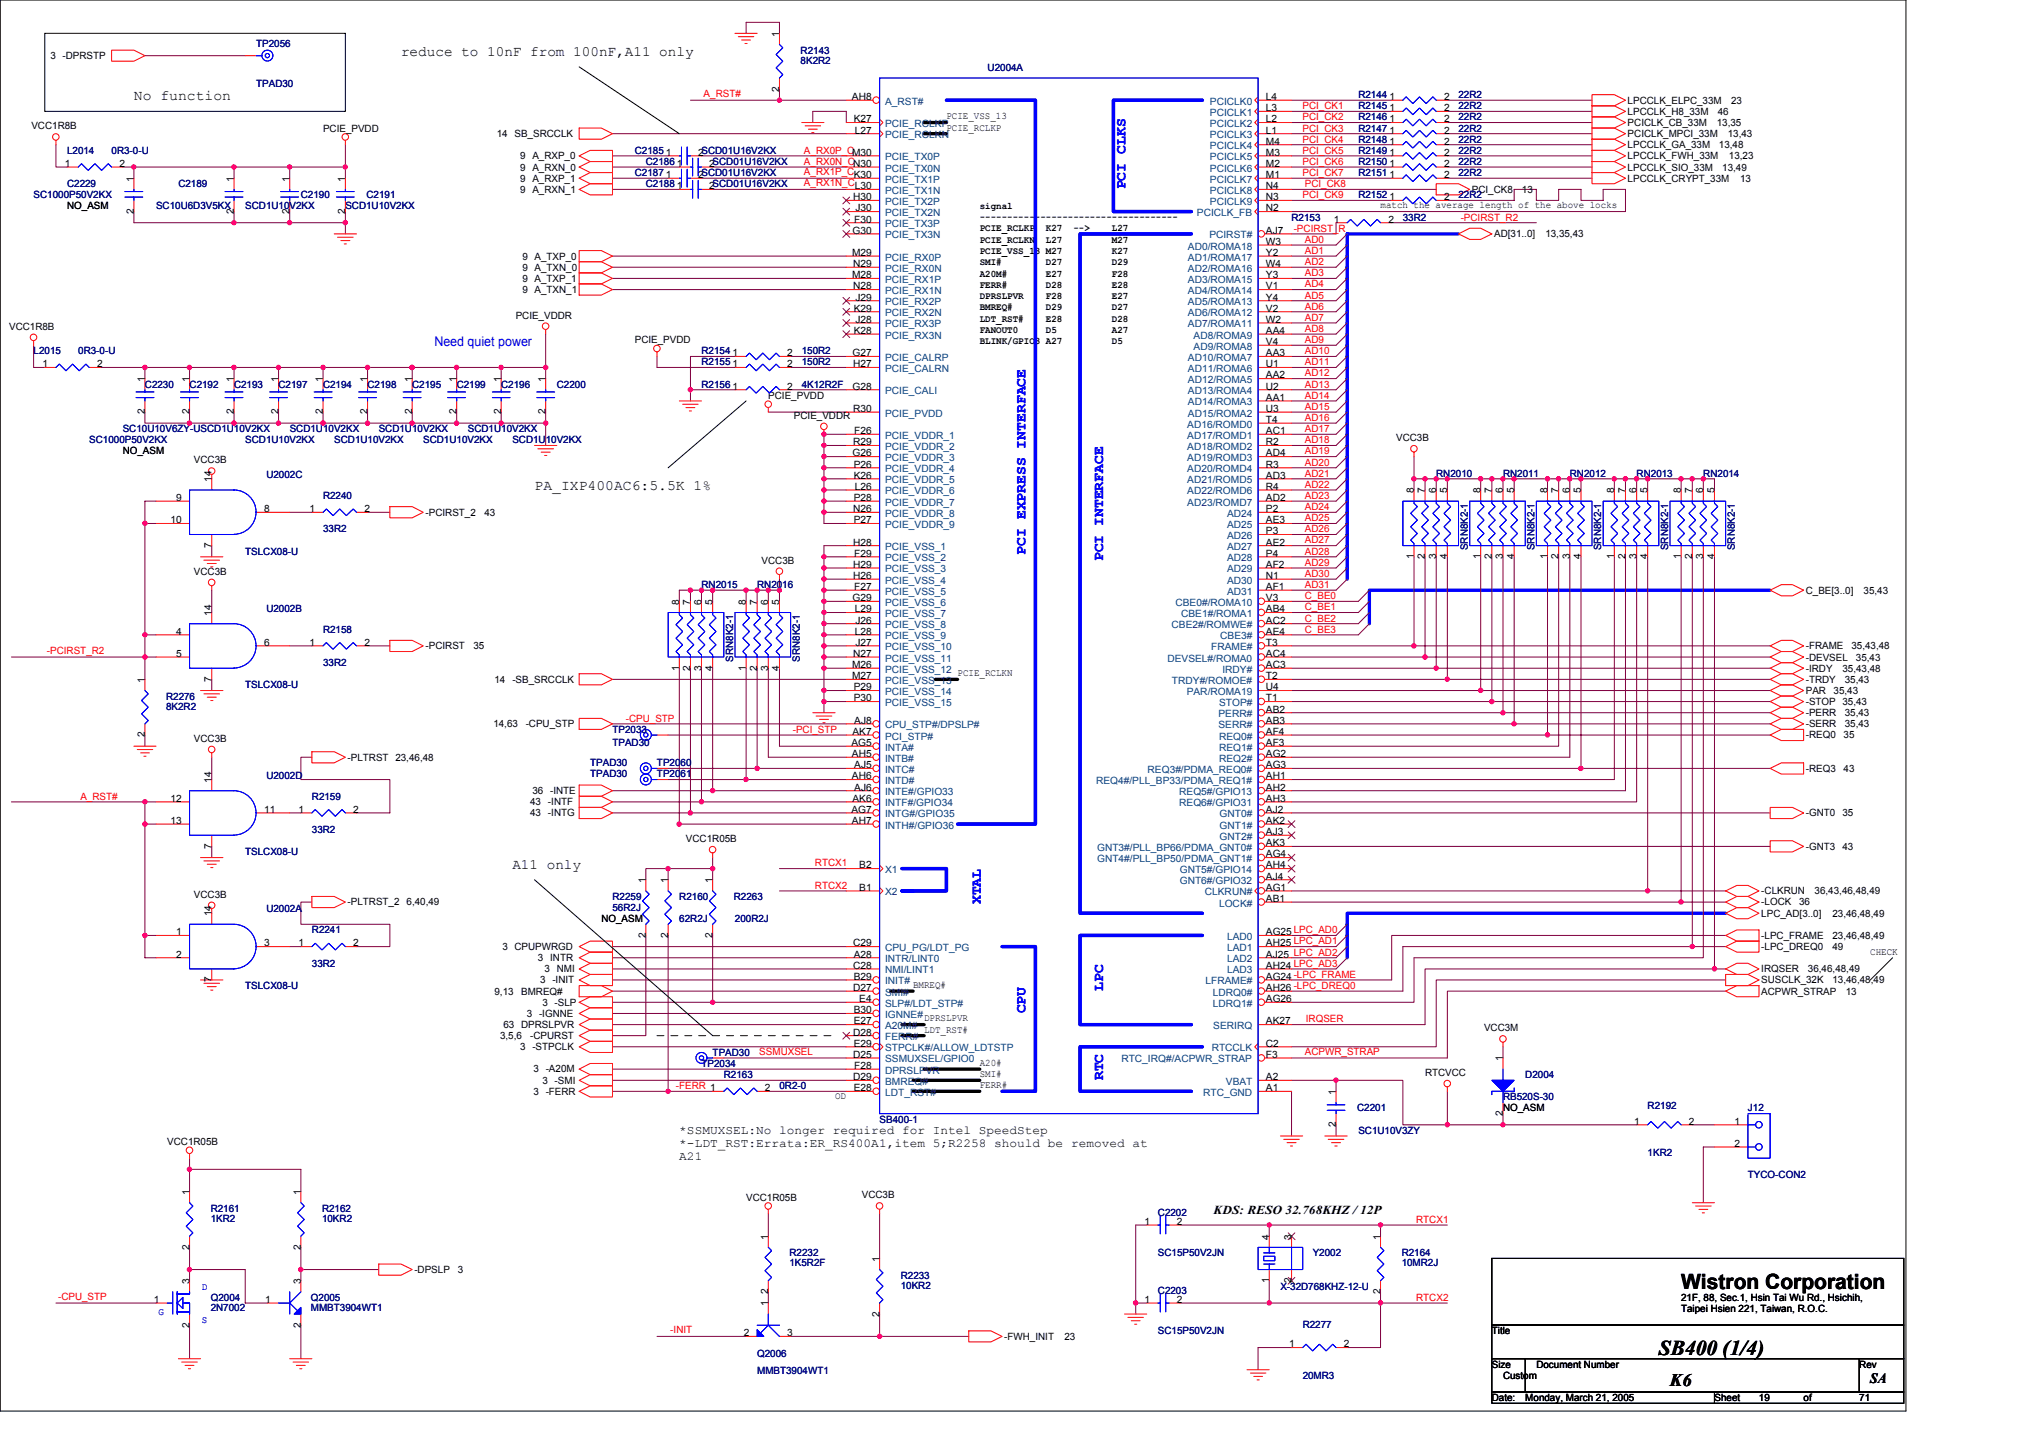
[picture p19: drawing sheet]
<svg xmlns="http://www.w3.org/2000/svg" width="297mm" height="210mm" viewBox="0 0 297 210" stroke-linecap="round" stroke-linejoin="round" font-family="sans-serif">
<defs><g id="words">
<g font-size="3.1">
<text x="245.5" y="188.2">Wistron Corporation</text>
<text x="242.2" y="197.8">SB400 (1/4)</text>
</g>
<text font-size="2.6" x="243.9" y="202.3">K6</text>
<g font-size="2.1">
<text x="58.6" y="8.2">reduce to 10nF from 100nF,A11 only</text>
<text x="19.6" y="14.7">No function</text>
<text x="78.1" y="71.6">PA_IXP400AC6:5.5K 1%</text>
<text x="74.8" y="126.9">A11 only</text>
<text x="273.1" y="201.8">SA</text>
</g>
<g font-size="2.1" fill="#00f">
<text x="164.4" y="27.6" transform="rotate(-90 164.4 27.6)">PCI CLKS</text>
<text x="149.8" y="81" transform="rotate(-90 149.8 81)">PCI EXPRESS INTERFACE</text>
<text x="161.1" y="81.9" transform="rotate(-90 161.1 81.9)">PCI INTERFACE</text>
<text x="143.3" y="132" transform="rotate(-90 143.3 132)">XTAL</text>
<text x="149.8" y="147.9" transform="rotate(-90 149.8 147.9)">CPU</text>
<text x="161.1" y="144.7" transform="rotate(-90 161.1 144.7)">LPC</text>
<text x="161.1" y="157.7" transform="rotate(-90 161.1 157.7)">RTC</text>
</g>
<text font-size="1.9" fill="#00f" x="63.4" y="50.5">Need quiet power</text>
<g font-size="1.8">
<text x="99.2" y="165.6">*SSMUXSEL:No longer required for Intel SpeedStep</text>
<text x="99.2" y="167.5">*-LDT_RST:Errata:ER_RS400A1,item 5;R2258 should be removed at</text>
<text x="99.2" y="169.4">A21</text>
<text x="177.2" y="177.2">KDS: RESO 32.768KHZ / 12P</text>
</g>
<g font-size="1.5">
<text x="113.8" y="5.4" transform="rotate(-90 113.8 5.4)">1</text>
<text x="7.4" y="8.6">3 -DPRSTP</text>
<text x="113.8" y="13.4" transform="rotate(-90 113.8 13.4)">2</text>
<text x="124.4" y="14.6">AH8</text>
<text x="124.7" y="17.9">K27</text>
<text x="138.2" y="17.4">PCIE_VSS_13</text>
<text x="184.9" y="14.6">L4</text>
<text x="184.9" y="16.2">L3</text>
<text x="184.9" y="17.9">L2</text>
<text x="202.9" y="14.6">1</text>
<text x="202.9" y="16.2">1</text>
<text x="202.9" y="17.9">1</text>
<text x="210.9" y="14.6">2</text>
<text x="210.9" y="16.2">2</text>
<text x="210.9" y="17.9">2</text>
<text x="237.7" y="16.8">LPCCLK_H8_33M</text>
<text x="237.7" y="15.1">LPCCLK_ELPC_33M</text>
<text x="250.9" y="16.8">46</text>
<text x="252.8" y="15.1">23</text>
<text x="4.6" y="18.9">VCC1R8B</text>
<text x="47.2" y="19.2">PCIE_PVDD</text>
<text x="72.5" y="20">14 SB_SRCCLK</text>
<text x="76" y="23.3">9 A_RXP_0</text>
<text x="97.2" y="22.7">1</text>
<text x="102" y="22.7">2SCD01U16V2KX</text>
<text x="124.8" y="19.5">L27</text>
<text x="138.2" y="19">PCIE_RCLKP</text>
<text x="184.9" y="19.5">L1</text>
<text x="184.9" y="21.1">M4</text>
<text x="184.9" y="22.7">M3</text>
<text x="202.9" y="19.5">1</text>
<text x="202.9" y="21.1">1</text>
<text x="202.9" y="22.7">1</text>
<text x="210.9" y="19.5">2</text>
<text x="210.9" y="21.1">2</text>
<text x="210.9" y="22.7">2</text>
<text x="237.7" y="23.3">LPCCLK_FWH_33M</text>
<text x="237.7" y="21.6">LPCCLK_GA_33M</text>
<text x="237.7" y="20">PCICLK_MPCI_33M</text>
<text x="237.7" y="18.4">PCICLK_CB_33M</text>
<text x="250.7" y="18.4">13,35</text>
<text x="251" y="21.6">13,48</text>
<text x="252.3" y="20">13,43</text>
<text x="252.5" y="23.3">13,23</text>
<text x="9.5" y="24.4">1</text>
<text x="17.4" y="24.4">2</text>
<text x="19.5" y="26.5" transform="rotate(-90 19.5 26.5)">1</text>
<text x="34.2" y="26.5" transform="rotate(-90 34.2 26.5)">1</text>
<text x="42.3" y="26.5" transform="rotate(-90 42.3 26.5)">1</text>
<text x="50.4" y="26.5" transform="rotate(-90 50.4 26.5)">1</text>
<text x="76" y="24.9">9 A_RXN_0</text>
<text x="76" y="26.5">9 A_RXP_1</text>
<text x="76" y="28.1">9 A_RXN_1</text>
<text x="97.2" y="26">1</text>
<text x="98.9" y="24.4">1</text>
<text x="98.9" y="27.6">1</text>
<text x="102" y="26">2SCD01U16V2KX</text>
<text x="103.6" y="24.4">2SCD01U16V2KX</text>
<text x="103.6" y="27.6">2SCD01U16V2KX</text>
<text x="124.6" y="29.2">H30</text>
<text x="124.7" y="26">K30</text>
<text x="124.8" y="27.6">L30</text>
<text x="184.9" y="24.4">M2</text>
<text x="184.9" y="26">M1</text>
<text x="184.9" y="27.6">N4</text>
<text x="184.9" y="29.2">N3</text>
<text x="202.9" y="24.4">1</text>
<text x="202.9" y="26">1</text>
<text x="202.9" y="29.2">1</text>
<text x="210.9" y="24.4">2</text>
<text x="210.9" y="26">2</text>
<text x="210.9" y="29.2">2</text>
<text x="214.9" y="28.1">PCI_CK8</text>
<text x="222.3" y="28.1">13</text>
<text x="237.7" y="26.5">LPCCLK_CRYPT_33M</text>
<text x="237.7" y="24.9">LPCCLK_SIO_33M</text>
<text x="251.5" y="24.9">13,49</text>
<text x="254.1" y="26.5">13</text>
<text x="9.8" y="30.6">NO_ASM</text>
<text x="19.5" y="31.2" transform="rotate(-90 19.5 31.2)">2</text>
<text x="34.2" y="31.2" transform="rotate(-90 34.2 31.2)">2</text>
<text x="42.3" y="31.2" transform="rotate(-90 42.3 31.2)">2</text>
<text x="50.4" y="31.2" transform="rotate(-90 50.4 31.2)">2</text>
<text x="124.5" y="34.1">G30</text>
<text x="124.8" y="32.5">F30</text>
<text x="124.9" y="30.9">J30</text>
<text x="143.1" y="30.5">signal</text>
<text x="143.1" y="32.1">------------------------------------</text>
<text x="143.1" y="33.8">PCIE_RCLKP</text>
<text x="143.1" y="35.4">PCIE_RCLKN</text>
<text x="152.7" y="33.8">K27</text>
<text x="152.7" y="35.4">L27</text>
<text x="156.8" y="33.8">--&gt;</text>
<text x="162.4" y="33.8">L27</text>
<text x="162.4" y="35.4">M27</text>
<text x="184.9" y="34.1">AJ7</text>
<text x="184.9" y="30.9">N2</text>
<text x="184.9" y="35.8">W3</text>
<text x="194.8" y="32.5">1</text>
<text x="201.6" y="30.4">match the average length of the above locks</text>
<text x="202.8" y="32.5">2</text>
<text x="218.2" y="34.6">AD[31..0]</text>
<text x="225.7" y="34.6">13,35,43</text>
<text x="76.3" y="39.5">9 A_TXN_0</text>
<text x="76.3" y="41.1">9 A_TXP_1</text>
<text x="76.3" y="37.9">9 A_TXP_0</text>
<text x="124.4" y="37.4">M29</text>
<text x="124.4" y="40.6">M28</text>
<text x="124.6" y="39">N29</text>
<text x="143.1" y="37.1">PCIE_VSS_13 M27</text>
<text x="143.1" y="38.7">SMI#</text>
<text x="143.1" y="40.4">A20M#</text>
<text x="152.7" y="38.7">D27</text>
<text x="152.7" y="40.4">E27</text>
<text x="162.4" y="37.1">K27</text>
<text x="162.4" y="38.7">D29</text>
<text x="162.4" y="40.4">F28</text>
<text x="184.9" y="37.4">Y2</text>
<text x="184.9" y="39">W4</text>
<text x="184.9" y="40.6">Y3</text>
<text x="75.3" y="46.5">PCIE_VDDR</text>
<text x="76.3" y="42.8">9 A_TXN_1</text>
<text x="124.6" y="42.2">N28</text>
<text x="124.7" y="45.5">K29</text>
<text x="124.9" y="43.9">J29</text>
<text x="124.9" y="47.1">J28</text>
<text x="143.1" y="42">FERR#</text>
<text x="143.1" y="43.7">DPRSLPVR</text>
<text x="143.1" y="45.3">BMREQ#</text>
<text x="143.1" y="47">LDT_RST#</text>
<text x="152.7" y="42">D28</text>
<text x="152.7" y="43.7">F28</text>
<text x="152.7" y="45.3">D29</text>
<text x="152.7" y="47">E28</text>
<text x="162.4" y="42">E28</text>
<text x="162.4" y="43.7">E27</text>
<text x="162.4" y="45.3">D27</text>
<text x="162.4" y="47">D28</text>
<text x="184.9" y="42.2">V1</text>
<text x="184.9" y="43.9">Y4</text>
<text x="184.9" y="45.5">V2</text>
<text x="184.9" y="47.1">W2</text>
<text x="1.3" y="48.1">VCC1R8B</text>
<text x="6.2" y="53.6">1</text>
<text x="14.2" y="53.6">2</text>
<text x="92.7" y="50.1">PCIE_PVDD</text>
<text x="107" y="52">1</text>
<text x="107" y="53.6">1</text>
<text x="115" y="52">2</text>
<text x="115" y="53.6">2</text>
<text x="124.5" y="52">G27</text>
<text x="124.6" y="53.6">H27</text>
<text x="124.7" y="48.7">K28</text>
<text x="143.1" y="48.6">FANOUT0</text>
<text x="143.1" y="50.3">BLINK/GPIO3 A27</text>
<text x="152.7" y="48.6">D5</text>
<text x="162.4" y="48.6">A27</text>
<text x="162.4" y="50.3">D5</text>
<text x="184.9" y="48.7">AA4</text>
<text x="184.9" y="50.4">V4</text>
<text x="184.9" y="52">AA3</text>
<text x="184.9" y="53.6">U1</text>
<text x="21.1" y="55.8" transform="rotate(-90 21.1 55.8)">1</text>
<text x="27.7" y="55.8" transform="rotate(-90 27.7 55.8)">1</text>
<text x="34.2" y="55.8" transform="rotate(-90 34.2 55.8)">1</text>
<text x="40.7" y="55.8" transform="rotate(-90 40.7 55.8)">1</text>
<text x="47.2" y="55.8" transform="rotate(-90 47.2 55.8)">1</text>
<text x="53.7" y="55.8" transform="rotate(-90 53.7 55.8)">1</text>
<text x="60.2" y="55.8" transform="rotate(-90 60.2 55.8)">1</text>
<text x="66.7" y="55.8" transform="rotate(-90 66.7 55.8)">1</text>
<text x="73.2" y="55.8" transform="rotate(-90 73.2 55.8)">1</text>
<text x="79.7" y="55.8" transform="rotate(-90 79.7 55.8)">1</text>
<text x="107" y="56.9">1</text>
<text x="112.2" y="58.2">PCIE_PVDD</text>
<text x="115" y="56.9">2</text>
<text x="124.5" y="56.9">G28</text>
<text x="184.9" y="55.2">AA2</text>
<text x="184.9" y="56.9">U2</text>
<text x="184.9" y="58.5">AA1</text>
<text x="21.1" y="60.5" transform="rotate(-90 21.1 60.5)">2</text>
<text x="27.7" y="60.5" transform="rotate(-90 27.7 60.5)">2</text>
<text x="34.2" y="60.5" transform="rotate(-90 34.2 60.5)">2</text>
<text x="40.7" y="60.5" transform="rotate(-90 40.7 60.5)">2</text>
<text x="47.2" y="60.5" transform="rotate(-90 47.2 60.5)">2</text>
<text x="53.7" y="60.5" transform="rotate(-90 53.7 60.5)">2</text>
<text x="60.2" y="60.5" transform="rotate(-90 60.2 60.5)">2</text>
<text x="66.7" y="60.5" transform="rotate(-90 66.7 60.5)">2</text>
<text x="73.2" y="60.5" transform="rotate(-90 73.2 60.5)">2</text>
<text x="79.7" y="60.5" transform="rotate(-90 79.7 60.5)">2</text>
<text x="115.9" y="61.1">PCIE_VDDR</text>
<text x="124.6" y="60.1">R30</text>
<text x="124.6" y="65">R29</text>
<text x="124.8" y="63.4">F26</text>
<text x="184.9" y="61.7">T4</text>
<text x="184.9" y="63.4">AC1</text>
<text x="184.9" y="65">R2</text>
<text x="184.9" y="60.1">U3</text>
<text x="203.9" y="64.4">VCC3B</text>
<text x="17.9" y="66.3">NO_ASM</text>
<text x="28.3" y="67.6">VCC3B</text>
<text x="30.9" y="70.4" transform="rotate(-90 30.9 70.4)">14</text>
<text x="124.5" y="66.6">G26</text>
<text x="124.7" y="68.3">P26</text>
<text x="124.7" y="69.9">K26</text>
<text x="124.8" y="71.5">L26</text>
<text x="184.9" y="66.6">AD4</text>
<text x="184.9" y="68.3">R3</text>
<text x="184.9" y="69.9">AD3</text>
<text x="184.9" y="71.5">R4</text>
<text x="24.9" y="76.4">10</text>
<text x="25.7" y="73.1">9</text>
<text x="38.6" y="74.8">8</text>
<text x="45.2" y="74.8">1</text>
<text x="53.2" y="74.8">2</text>
<text x="62.1" y="75.3">-PCIRST_2</text>
<text x="70.8" y="75.3">43</text>
<text x="124.6" y="74.8">N26</text>
<text x="124.7" y="76.4">P27</text>
<text x="124.7" y="73.1">P28</text>
<text x="184.9" y="73.1">AD2</text>
<text x="184.9" y="74.8">P2</text>
<text x="184.9" y="76.4">AE3</text>
<text x="184.9" y="78">P3</text>
<text x="206.5" y="72" transform="rotate(-90 206.5 72)">8</text>
<text x="208.1" y="72" transform="rotate(-90 208.1 72)">7</text>
<text x="209.7" y="72" transform="rotate(-90 209.7 72)">6</text>
<text x="211.3" y="72" transform="rotate(-90 211.3 72)">5</text>
<text x="216.2" y="72" transform="rotate(-90 216.2 72)">8</text>
<text x="217.8" y="72" transform="rotate(-90 217.8 72)">7</text>
<text x="219.5" y="72" transform="rotate(-90 219.5 72)">6</text>
<text x="221.1" y="72" transform="rotate(-90 221.1 72)">5</text>
<text x="226" y="72" transform="rotate(-90 226 72)">8</text>
<text x="227.6" y="72" transform="rotate(-90 227.6 72)">7</text>
<text x="229.2" y="72" transform="rotate(-90 229.2 72)">6</text>
<text x="230.9" y="72" transform="rotate(-90 230.9 72)">5</text>
<text x="235.7" y="72" transform="rotate(-90 235.7 72)">8</text>
<text x="237.4" y="72" transform="rotate(-90 237.4 72)">7</text>
<text x="239" y="72" transform="rotate(-90 239 72)">6</text>
<text x="240.6" y="72" transform="rotate(-90 240.6 72)">5</text>
<text x="245.5" y="72" transform="rotate(-90 245.5 72)">8</text>
<text x="247.1" y="72" transform="rotate(-90 247.1 72)">7</text>
<text x="248.7" y="72" transform="rotate(-90 248.7 72)">6</text>
<text x="250.4" y="72" transform="rotate(-90 250.4 72)">5</text>
<text x="28.3" y="83.9">VCC3B</text>
<text x="30.9" y="80" transform="rotate(-90 30.9 80)">7</text>
<text x="111.2" y="82.3">VCC3B</text>
<text x="124.6" y="79.6">H28</text>
<text x="124.6" y="82.9">H29</text>
<text x="124.8" y="81.3">F29</text>
<text x="184.9" y="79.6">AE2</text>
<text x="184.9" y="81.3">P4</text>
<text x="184.9" y="82.9">AF2</text>
<text x="206.5" y="81.6" transform="rotate(-90 206.5 81.6)">1</text>
<text x="208.1" y="81.6" transform="rotate(-90 208.1 81.6)">2</text>
<text x="209.7" y="81.6" transform="rotate(-90 209.7 81.6)">3</text>
<text x="211.3" y="81.6" transform="rotate(-90 211.3 81.6)">4</text>
<text x="216.2" y="81.6" transform="rotate(-90 216.2 81.6)">1</text>
<text x="217.8" y="81.6" transform="rotate(-90 217.8 81.6)">2</text>
<text x="219.5" y="81.6" transform="rotate(-90 219.5 81.6)">3</text>
<text x="221.1" y="81.6" transform="rotate(-90 221.1 81.6)">4</text>
<text x="226" y="81.6" transform="rotate(-90 226 81.6)">1</text>
<text x="227.6" y="81.6" transform="rotate(-90 227.6 81.6)">2</text>
<text x="229.2" y="81.6" transform="rotate(-90 229.2 81.6)">3</text>
<text x="230.9" y="81.6" transform="rotate(-90 230.9 81.6)">4</text>
<text x="235.7" y="81.6" transform="rotate(-90 235.7 81.6)">1</text>
<text x="237.4" y="81.6" transform="rotate(-90 237.4 81.6)">2</text>
<text x="239" y="81.6" transform="rotate(-90 239 81.6)">3</text>
<text x="240.6" y="81.6" transform="rotate(-90 240.6 81.6)">4</text>
<text x="245.5" y="81.6" transform="rotate(-90 245.5 81.6)">1</text>
<text x="247.1" y="81.6" transform="rotate(-90 247.1 81.6)">2</text>
<text x="248.7" y="81.6" transform="rotate(-90 248.7 81.6)">3</text>
<text x="250.4" y="81.6" transform="rotate(-90 250.4 81.6)">4</text>
<text x="30.9" y="89.9" transform="rotate(-90 30.9 89.9)">14</text>
<text x="99.2" y="88.3" transform="rotate(-90 99.2 88.3)">8</text>
<text x="100.8" y="88.3" transform="rotate(-90 100.8 88.3)">7</text>
<text x="102.4" y="88.3" transform="rotate(-90 102.4 88.3)">6</text>
<text x="104.1" y="88.3" transform="rotate(-90 104.1 88.3)">5</text>
<text x="108.9" y="88.3" transform="rotate(-90 108.9 88.3)">8</text>
<text x="110.6" y="88.3" transform="rotate(-90 110.6 88.3)">7</text>
<text x="112.2" y="88.3" transform="rotate(-90 112.2 88.3)">6</text>
<text x="113.8" y="88.3" transform="rotate(-90 113.8 88.3)">5</text>
<text x="124.5" y="87.8">G29</text>
<text x="124.6" y="84.5">H26</text>
<text x="124.8" y="86.1">F27</text>
<text x="124.8" y="89.4">L29</text>
<text x="184.9" y="89.4">AB4</text>
<text x="184.9" y="84.5">N1</text>
<text x="184.9" y="86.1">AF1</text>
<text x="184.9" y="87.8">V3</text>
<text x="263.7" y="86.7">C_BE[3..0]</text>
<text x="272.2" y="86.7">35,43</text>
<text x="25.7" y="92.6">4</text>
<text x="25.7" y="95.9">5</text>
<text x="38.6" y="94.3">6</text>
<text x="45.2" y="94.3">1</text>
<text x="53.2" y="94.3">2</text>
<text x="62.1" y="94.8">-PCIRST</text>
<text x="69.1" y="94.8">35</text>
<text x="124.6" y="95.9">N27</text>
<text x="124.8" y="92.6">L28</text>
<text x="124.9" y="91">J26</text>
<text x="124.9" y="94.3">J27</text>
<text x="184.9" y="95.9">AC4</text>
<text x="184.9" y="91">AC2</text>
<text x="184.9" y="94.3">T3</text>
<text x="184.9" y="92.6">AE4</text>
<text x="263.7" y="94.8">-FRAME</text>
<text x="270.4" y="94.8">35,43,48</text>
<text x="21.1" y="99.7" transform="rotate(-90 21.1 99.7)">1</text>
<text x="30.9" y="99.5" transform="rotate(-90 30.9 99.5)">7</text>
<text x="72.2" y="99.7">14 -SB_SRCCLK</text>
<text x="99.2" y="97.9" transform="rotate(-90 99.2 97.9)">1</text>
<text x="100.8" y="97.9" transform="rotate(-90 100.8 97.9)">2</text>
<text x="102.4" y="97.9" transform="rotate(-90 102.4 97.9)">3</text>
<text x="104.1" y="97.9" transform="rotate(-90 104.1 97.9)">4</text>
<text x="108.9" y="97.9" transform="rotate(-90 108.9 97.9)">1</text>
<text x="110.6" y="97.9" transform="rotate(-90 110.6 97.9)">2</text>
<text x="112.2" y="97.9" transform="rotate(-90 112.2 97.9)">3</text>
<text x="113.8" y="97.9" transform="rotate(-90 113.8 97.9)">4</text>
<text x="124.4" y="97.5">M26</text>
<text x="124.4" y="99.1">M27</text>
<text x="124.7" y="100.8">P29</text>
<text x="139.8" y="98.7">PCIE_RCLKN</text>
<text x="184.9" y="99.1">T2</text>
<text x="184.9" y="100.8">U4</text>
<text x="184.9" y="97.5">AC3</text>
<text x="263.7" y="98">-IRDY</text>
<text x="263.7" y="101.3">PAR</text>
<text x="263.7" y="96.4">-DEVSEL</text>
<text x="263.7" y="99.7">-TRDY</text>
<text x="267.8" y="101.3">35,43</text>
<text x="269.1" y="98">35,43,48</text>
<text x="269.4" y="99.7">35,43</text>
<text x="271" y="96.4">35,43</text>
<text x="21.1" y="107.6" transform="rotate(-90 21.1 107.6)">2</text>
<text x="72" y="106.2">14,63</text>
<text x="76.8" y="106.2">-CPU_STP</text>
<text x="124.5" y="107.3">AK7</text>
<text x="124.7" y="102.4">P30</text>
<text x="124.8" y="105.6">AJ8</text>
<text x="184.9" y="104">AB2</text>
<text x="184.9" y="105.6">AB3</text>
<text x="184.9" y="102.4">T1</text>
<text x="184.9" y="107.3">AF4</text>
<text x="263.7" y="106.2">-SERR</text>
<text x="263.7" y="107.8">-REQ0</text>
<text x="263.7" y="104.5">-PERR</text>
<text x="263.7" y="102.9">-STOP 35,43</text>
<text x="269.2" y="107.8">35</text>
<text x="269.4" y="106.2">35,43</text>
<text x="269.4" y="104.5">35,43</text>
<text x="28.3" y="108.3">VCC3B</text>
<text x="50.8" y="111">-PLTRST 23,46,48</text>
<text x="124.3" y="108.9">AG5</text>
<text x="124.4" y="110.5">AH5</text>
<text x="124.4" y="113.8">AH6</text>
<text x="124.8" y="112.1">AJ5</text>
<text x="184.9" y="113.8">AH1</text>
<text x="184.9" y="112.1">AG3</text>
<text x="184.9" y="108.9">AF3</text>
<text x="184.9" y="110.5">AG2</text>
<text x="263.7" y="112.7">-REQ3</text>
<text x="269.2" y="112.7">43</text>
<text x="24.9" y="117">12</text>
<text x="30.9" y="114.3" transform="rotate(-90 30.9 114.3)">14</text>
<text x="38.6" y="118.6">11</text>
<text x="43.6" y="118.6">1</text>
<text x="51.6" y="118.6">2</text>
<text x="77.4" y="117.5">43 -INTF</text>
<text x="77.4" y="119.2">43 -INTG</text>
<text x="77.7" y="115.9">36 -INTE</text>
<text x="124.3" y="118.6">AG7</text>
<text x="124.5" y="117">AK6</text>
<text x="124.8" y="115.4">AJ6</text>
<text x="184.9" y="117">AH3</text>
<text x="184.9" y="115.4">AH2</text>
<text x="184.9" y="118.6">AJ2</text>
<text x="263.7" y="119.2">-GNT0</text>
<text x="269.1" y="119.2">35</text>
<text x="24.9" y="120.3">13</text>
<text x="30.9" y="123.9" transform="rotate(-90 30.9 123.9)">7</text>
<text x="100.2" y="122.9">VCC1R05B</text>
<text x="124.4" y="120.3">AH7</text>
<text x="184.9" y="123.5">AK3</text>
<text x="184.9" y="125.2">AG4</text>
<text x="184.9" y="120.3">AK2</text>
<text x="184.9" y="121.9">AJ3</text>
<text x="263.7" y="124">-GNT3</text>
<text x="269.1" y="124">43</text>
<text x="28.3" y="131">VCC3B</text>
<text x="94.3" y="128.9" transform="rotate(-90 94.3 128.9)">1</text>
<text x="97.6" y="128.9" transform="rotate(-90 97.6 128.9)">1</text>
<text x="104.1" y="128.9" transform="rotate(-90 104.1 128.9)">1</text>
<text x="125.5" y="126.8">B2</text>
<text x="125.5" y="130">B1</text>
<text x="184.9" y="130">AG1</text>
<text x="184.9" y="128.4">AJ4</text>
<text x="184.9" y="126.8">AH4</text>
<text x="184.9" y="131.7">AB1</text>
<text x="257.2" y="130.6">-CLKRUN</text>
<text x="265" y="130.6">36,43,46,48,49</text>
<text x="25.7" y="136.5">1</text>
<text x="30.9" y="133.8" transform="rotate(-90 30.9 133.8)">14</text>
<text x="50.8" y="132.2">-PLTRST_2 6,40,49</text>
<text x="87.8" y="134.6">NO_ASM</text>
<text x="94.3" y="136.9" transform="rotate(-90 94.3 136.9)">2</text>
<text x="97.6" y="136.9" transform="rotate(-90 97.6 136.9)">2</text>
<text x="104.1" y="136.9" transform="rotate(-90 104.1 136.9)">2</text>
<text x="184.9" y="136.5">AG25 LPC_AD0</text>
<text x="257.2" y="132.2">-LOCK</text>
<text x="257.2" y="133.8">LPC_AD[3..0]</text>
<text x="257.2" y="137.1">-LPC_FRAME</text>
<text x="262.7" y="132.2">36</text>
<text x="267.6" y="137.1">23,46,48,49</text>
<text x="267.6" y="133.8">23,46,48,49</text>
<text x="25.7" y="139.8">2</text>
<text x="30.9" y="143.4" transform="rotate(-90 30.9 143.4)">7</text>
<text x="38.6" y="138.2">3</text>
<text x="43.6" y="138.2">1</text>
<text x="51.6" y="138.2">2</text>
<text x="73.4" y="138.7">3 CPUPWRGD</text>
<text x="78.5" y="140.3">3 INTR</text>
<text x="78.9" y="143.6">3 -INIT</text>
<text x="79.5" y="141.9">3 NMI</text>
<text x="124.6" y="141.4">C28</text>
<text x="124.6" y="138.2">C29</text>
<text x="124.7" y="139.8">A28</text>
<text x="124.7" y="143">B29</text>
<text x="184.9" y="138.2">AH25 LPC_AD1</text>
<text x="184.9" y="139.8">AJ25 LPC_AD2</text>
<text x="184.9" y="141.4">AH24 LPC_AD3</text>
<text x="184.9" y="143">AG24 -LPC_FRAME</text>
<text x="257.2" y="138.7">-LPC_DREQ0</text>
<text x="257.2" y="141.9">IRQSER</text>
<text x="257.2" y="143.6">SUSCLK_32K</text>
<text x="264" y="141.9">36,46,48,49</text>
<text x="267.6" y="143.6">13,46,48,49</text>
<text x="267.6" y="138.7">49</text>
<text x="273.1" y="139.3">CHECK</text>
<text x="72.2" y="145.2">9,13</text>
<text x="76.1" y="145.2">BMREQ#</text>
<text x="76.9" y="148.4">3 -IGNNE</text>
<text x="79.2" y="146.8">3 -SLP</text>
<text x="124.6" y="144.7">D27</text>
<text x="124.7" y="147.9">B30</text>
<text x="124.7" y="149.5">E27</text>
<text x="125.5" y="146.3">E4</text>
<text x="133.3" y="144.2">BMREQ#</text>
<text x="135" y="149.1">DPRSLPVR</text>
<text x="184.9" y="144.7">AH26 -LPC_DREQ0</text>
<text x="184.9" y="146.3">AG26</text>
<text x="184.9" y="149.5">AK27</text>
<text x="257.2" y="145.2">ACPWR_STRAP</text>
<text x="269.6" y="145.2">13</text>
<text x="73" y="151.7">3,5,6</text>
<text x="73.5" y="150.1">63 DPRSLPVR</text>
<text x="76" y="153.3">3 -STPCLK</text>
<text x="77.4" y="151.7">-CPURST</text>
<text x="124.6" y="151.2">D28</text>
<text x="124.6" y="154.4">D25</text>
<text x="124.7" y="152.8">E29</text>
<text x="135" y="150.7">LDT_RST#</text>
<text x="143.1" y="155.6">A20#</text>
<text x="184.9" y="154.4">F3</text>
<text x="184.9" y="152.8">C2</text>
<text x="216.7" y="150.5">VCC3M</text>
<text x="219.5" y="154.9" transform="rotate(-90 219.5 154.9)">1</text>
<text x="77.9" y="156.5">3 -A20M</text>
<text x="77.9" y="159.8">3 -FERR</text>
<text x="79.2" y="158.2">3 -SMI</text>
<text x="111.7" y="159.3">2</text>
<text x="122" y="160.5">OD</text>
<text x="124.6" y="157.7">D29</text>
<text x="124.7" y="159.3">E28</text>
<text x="124.8" y="156">F28</text>
<text x="143.1" y="157.2">SMI#</text>
<text x="143.1" y="158.9">FERR#</text>
<text x="184.9" y="159.3">A1</text>
<text x="184.9" y="157.7">A2</text>
<text x="195.1" y="159.8" transform="rotate(-90 195.1 159.8)">1</text>
<text x="208.1" y="157">RTCVCC</text>
<text x="24.4" y="167.1">VCC1R05B</text>
<text x="195.1" y="164.5" transform="rotate(-90 195.1 164.5)">2</text>
<text x="219.5" y="162.9" transform="rotate(-90 219.5 162.9)">2</text>
<text x="219.5" y="162.2">NO_ASM</text>
<text x="238.7" y="164.2">1</text>
<text x="246.7" y="164.2">2</text>
<text x="253.3" y="164.2">1</text>
<text x="253.3" y="167.4">2</text>
<text x="27.7" y="174.4" transform="rotate(-90 27.7 174.4)">1</text>
<text x="43.9" y="174.4" transform="rotate(-90 43.9 174.4)">1</text>
<text x="109" y="175.3">VCC1R05B</text>
<text x="125.9" y="174.9">VCC3B</text>
<text x="167.1" y="178.8">1</text>
<text x="171.9" y="178.8">2</text>
<text x="27.7" y="182.4" transform="rotate(-90 27.7 182.4)">2</text>
<text x="43.9" y="182.4" transform="rotate(-90 43.9 182.4)">2</text>
<text x="60.5" y="185.8">-DPSLP</text>
<text x="66.8" y="185.8">3</text>
<text x="112.2" y="180.9" transform="rotate(-90 112.2 180.9)">1</text>
<text x="128.4" y="184.2" transform="rotate(-90 128.4 184.2)">1</text>
<text x="185.3" y="180.9" transform="rotate(-90 185.3 180.9)">4</text>
<text x="188.6" y="180.9" transform="rotate(-90 188.6 180.9)">3</text>
<text x="201.6" y="180.9" transform="rotate(-90 201.6 180.9)">1</text>
<text x="22.5" y="190.2">1</text>
<text x="27.7" y="187.4" transform="rotate(-90 27.7 187.4)">3</text>
<text x="38.7" y="190.2">1</text>
<text x="43.9" y="187.4" transform="rotate(-90 43.9 187.4)">3</text>
<text x="112.2" y="190.7" transform="rotate(-90 112.2 190.7)">1</text>
<text x="112.2" y="188.9" transform="rotate(-90 112.2 188.9)">2</text>
<text x="167.1" y="190.2">1</text>
<text x="171.9" y="190.2">2</text>
<text x="185.3" y="187.3" transform="rotate(-90 185.3 187.3)">1</text>
<text x="188.6" y="187.3" transform="rotate(-90 188.6 187.3)">2</text>
<text x="201.6" y="188.9" transform="rotate(-90 201.6 188.9)">2</text>
<text x="245.5" y="189.9">21F, 88, Sec.1, Hsin Tai Wu Rd., Hsichih,</text>
<text x="245.5" y="191.6">Taipei Hsien 221, Taiwan, R.O.C.</text>
<text x="27.7" y="193.8" transform="rotate(-90 27.7 193.8)">2</text>
<text x="43.9" y="193.8" transform="rotate(-90 43.9 193.8)">2</text>
<text x="108.6" y="195.1">2</text>
<text x="115" y="195.1">3</text>
<text x="128.4" y="192.2" transform="rotate(-90 128.4 192.2)">2</text>
<text x="146.7" y="195.6">-FWH_INIT</text>
<text x="155.4" y="195.6">23</text>
<text x="188.3" y="196.7">1</text>
<text x="196.3" y="196.7">2</text>
<text x="217.9" y="194.8">Title</text>
<text x="217.9" y="199.6">Size</text>
<text x="219.5" y="201.3">Custom</text>
<text x="224.4" y="199.6">Document Number</text>
<text x="271.5" y="199.6">Rev</text>
<text x="217.9" y="204.5">Date:</text>
<text x="222.8" y="204.5">Monday, March 21, 2005</text>
<text x="250.4" y="204.5">Sheet</text>
<text x="256.9" y="204.5">19</text>
<text x="263.4" y="204.5">of</text>
<text x="271.5" y="204.5">71</text>
</g>
<g font-size="1.5" fill="#000080">
<text x="37.4" y="6.8">TP2056</text>
<text x="116.9" y="7.8">R2143</text>
<text x="116.9" y="9.3">8K2R2</text>
<text x="144.2" y="10.4">U2004A</text>
<text x="37.4" y="12.7">TPAD30</text>
<text x="198.4" y="14.3">R2144</text>
<text x="198.4" y="15.9">R2145</text>
<text x="198.4" y="17.6">R2146</text>
<text x="213" y="14.3">22R2</text>
<text x="213" y="15.9">22R2</text>
<text x="213" y="17.6">22R2</text>
<text x="9.8" y="22.4">L2014</text>
<text x="16.3" y="22.4">0R3-0-U</text>
<text x="92.7" y="22.4">C2185</text>
<text x="198.4" y="19.2">R2147</text>
<text x="198.4" y="20.8">R2148</text>
<text x="198.4" y="22.4">R2149</text>
<text x="213" y="19.2">22R2</text>
<text x="213" y="20.8">22R2</text>
<text x="213" y="22.4">22R2</text>
<text x="4.9" y="29">SC1000P50V2KX</text>
<text x="9.8" y="27.3">C2229</text>
<text x="26.1" y="27.3">C2189</text>
<text x="43.9" y="29">C2190</text>
<text x="53.5" y="29">C2191</text>
<text x="92.7" y="25.7">C2187</text>
<text x="94.3" y="24.1">C2186</text>
<text x="94.3" y="27.3">C2188</text>
<text x="198.4" y="24.1">R2150</text>
<text x="198.4" y="25.7">R2151</text>
<text x="198.4" y="29">R2152</text>
<text x="213" y="24.1">22R2</text>
<text x="213" y="25.7">22R2</text>
<text x="213" y="29">22R2</text>
<text x="22.8" y="30.6">SC10U6D3V5KX</text>
<text x="35.8" y="30.6">SCD1U10V2KX</text>
<text x="50.4" y="30.6">SCD1U10V2KX</text>
<text x="188.6" y="32.2">R2153</text>
<text x="204.9" y="32.2">33R2</text>
<text x="4.9" y="51.7">L2015</text>
<text x="11.4" y="51.7">0R3-0-U</text>
<text x="102.4" y="51.7">R2154</text>
<text x="102.4" y="53.3">R2155</text>
<text x="117.1" y="51.7">150R2</text>
<text x="117.1" y="53.3">150R2</text>
<text x="21.2" y="56.6">C2230</text>
<text x="27.7" y="56.6">C2192</text>
<text x="34.2" y="56.6">C2193</text>
<text x="40.7" y="56.6">C2197</text>
<text x="47.2" y="56.6">C2194</text>
<text x="53.7" y="56.6">C2198</text>
<text x="60.2" y="56.6">C2195</text>
<text x="66.7" y="56.6">C2199</text>
<text x="73.2" y="56.6">C2196</text>
<text x="81.3" y="56.6">C2200</text>
<text x="102.4" y="56.6">R2156</text>
<text x="117.1" y="56.6">4K12R2F</text>
<text x="13" y="64.7">SC1000P50V2KX</text>
<text x="17.9" y="63.1">SC10U10V6ZY-USCD1U10V2KX</text>
<text x="35.8" y="64.7">SCD1U10V2KX</text>
<text x="42.3" y="63.1">SCD1U10V2KX</text>
<text x="48.8" y="64.7">SCD1U10V2KX</text>
<text x="55.3" y="63.1">SCD1U10V2KX</text>
<text x="61.8" y="64.7">SCD1U10V2KX</text>
<text x="68.3" y="63.1">SCD1U10V2KX</text>
<text x="74.8" y="64.7">SCD1U10V2KX</text>
<text x="38.9" y="69.7">U2002C</text>
<text x="209.7" y="69.6">RN2010</text>
<text x="219.5" y="69.6">RN2011</text>
<text x="229.3" y="69.6">RN2012</text>
<text x="239" y="69.6">RN2013</text>
<text x="248.7" y="69.6">RN2014</text>
<text x="47.2" y="72.8">R2240</text>
<text x="47.2" y="77.7">33R2</text>
<text x="35.8" y="81">TSLCX08-U</text>
<text x="214.4" y="80.3" transform="rotate(-90 214.4 80.3)">SRN8K2-1</text>
<text x="224.1" y="80.3" transform="rotate(-90 224.1 80.3)">SRN8K2-1</text>
<text x="233.8" y="80.3" transform="rotate(-90 233.8 80.3)">SRN8K2-1</text>
<text x="243.6" y="80.3" transform="rotate(-90 243.6 80.3)">SRN8K2-1</text>
<text x="253.4" y="80.3" transform="rotate(-90 253.4 80.3)">SRN8K2-1</text>
<text x="38.9" y="89.3">U2002B</text>
<text x="102.4" y="85.9">RN2015</text>
<text x="110.6" y="85.9">RN2016</text>
<text x="47.2" y="92.4">R2158</text>
<text x="35.8" y="100.5">TSLCX08-U</text>
<text x="47.2" y="97.2">33R2</text>
<text x="107.1" y="96.6" transform="rotate(-90 107.1 96.6)">SRN8K2-1</text>
<text x="116.8" y="96.6" transform="rotate(-90 116.8 96.6)">SRN8K2-1</text>
<text x="24.3" y="102.1">R2276</text>
<text x="24.3" y="103.6">8K2R2</text>
<text x="89.4" y="107">TP2033</text>
<text x="38.9" y="113.6">U2002D</text>
<text x="86.2" y="111.8">TPAD30</text>
<text x="86.2" y="113.5">TPAD30</text>
<text x="89.4" y="108.9">TPAD30</text>
<text x="95.9" y="111.8">TP2060</text>
<text x="95.9" y="113.5">TP2061</text>
<text x="45.5" y="116.7">R2159</text>
<text x="35.8" y="124.9">TSLCX08-U</text>
<text x="45.5" y="121.6">33R2</text>
<text x="89.4" y="131.4">R2259</text>
<text x="99.2" y="131.4">R2160</text>
<text x="107.2" y="131.4">R2263</text>
<text x="38.9" y="133.1">U2002A</text>
<text x="45.5" y="136.2">R2241</text>
<text x="89.4" y="133">56R2J</text>
<text x="99.2" y="134.6">62R2J</text>
<text x="107.3" y="134.6">200R2J</text>
<text x="45.5" y="141.1">33R2</text>
<text x="35.8" y="144.4">TSLCX08-U</text>
<text x="102.4" y="155.7">TP2034</text>
<text x="104.1" y="154.1">TPAD30</text>
<text x="105.7" y="157.4">R2163</text>
<text x="113.8" y="159">0R2-0</text>
<text x="219.5" y="160.6">RB520S-30</text>
<text x="222.8" y="157.4">D2004</text>
<text x="240.6" y="161.9">R2192</text>
<text x="128.5" y="163.9">SB400-1</text>
<text x="198.2" y="162.2">C2201</text>
<text x="198.4" y="165.5">SC1U10V3ZY</text>
<text x="255.3" y="162.2">J12</text>
<text x="240.6" y="168.7">1KR2</text>
<text x="255.3" y="172">TYCO-CON2</text>
<text x="30.8" y="176.9">R2161</text>
<text x="30.8" y="178.4">1KR2</text>
<text x="47" y="176.9">R2162</text>
<text x="47" y="178.4">10KR2</text>
<text x="169.1" y="177.5">C2202</text>
<text x="115.3" y="183.4">R2232</text>
<text x="115.3" y="184.8">1K5R2F</text>
<text x="169.1" y="183.4">SC15P50V2JN</text>
<text x="191.7" y="183.4">Y2002</text>
<text x="204.7" y="183.4">R2164</text>
<text x="204.7" y="184.8">10MR2J</text>
<text x="30.8" y="189.9">Q2004</text>
<text x="30.8" y="191.3">2N7002</text>
<text x="45.4" y="189.9">Q2005</text>
<text x="45.4" y="191.3">MMBT3904WT1</text>
<text x="131.5" y="186.6">R2233</text>
<text x="131.5" y="188.1">10KR2</text>
<text x="169.1" y="188.9">C2203</text>
<text x="187" y="188.3">X-32D768KHZ-12-U</text>
<text x="169.1" y="194.8">SC15P50V2JN</text>
<text x="190.2" y="193.8">R2277</text>
<text x="110.6" y="198">Q2006</text>
<text x="110.6" y="200.6">MMBT3904WT1</text>
<text x="190.2" y="201.3">20MR3</text>
</g>
<g font-size="1.5" fill="#f00">
<text x="102.8" y="14.2">A_RST#</text>
<text x="190.2" y="15.9">PCI_CK1</text>
<text x="190.2" y="17.6">PCI_CK2</text>
<text x="117.4" y="22.4">A_RX0P_CM30</text>
<text x="190.2" y="19.2">PCI_CK3</text>
<text x="190.2" y="20.8">PCI_CK4</text>
<text x="190.2" y="22.4">PCI_CK5</text>
<text x="117.4" y="24.1">A_RX0N_CN30</text>
<text x="117.4" y="27.2">A_RX1N_C</text>
<text x="117.4" y="25.5">A_RX1P_C</text>
<text x="190.2" y="25.7">PCI_CK7</text>
<text x="190.2" y="28.9">PCI_CK9</text>
<text x="190.2" y="24.1">PCI_CK6</text>
<text x="190.6" y="27.3">PCI_CK8</text>
<text x="188.9" y="33.8">-PCIRST_R</text>
<text x="190.6" y="35.5">AD0</text>
<text x="213.3" y="32.2">-PCIRST_R2</text>
<text x="190.6" y="37.1">AD1</text>
<text x="190.6" y="38.7">AD2</text>
<text x="190.6" y="40.3">AD3</text>
<text x="190.6" y="42">AD4</text>
<text x="190.6" y="43.6">AD5</text>
<text x="190.6" y="45.2">AD6</text>
<text x="190.6" y="46.8">AD7</text>
<text x="190.6" y="48.5">AD8</text>
<text x="190.6" y="50.1">AD9</text>
<text x="190.6" y="51.7">AD10</text>
<text x="190.6" y="53.3">AD11</text>
<text x="190.6" y="54.9">AD12</text>
<text x="190.6" y="56.6">AD13</text>
<text x="190.6" y="58.2">AD14</text>
<text x="190.6" y="59.8">AD15</text>
<text x="190.6" y="61.4">AD16</text>
<text x="190.6" y="63.1">AD17</text>
<text x="190.6" y="64.7">AD18</text>
<text x="190.6" y="66.3">AD19</text>
<text x="190.6" y="68">AD20</text>
<text x="190.6" y="69.6">AD21</text>
<text x="190.6" y="71.2">AD22</text>
<text x="190.6" y="72.8">AD23</text>
<text x="190.6" y="74.5">AD24</text>
<text x="190.6" y="76.1">AD25</text>
<text x="190.6" y="77.7">AD26</text>
<text x="190.6" y="79.3">AD27</text>
<text x="190.6" y="81">AD28</text>
<text x="190.6" y="82.6">AD29</text>
<text x="190.6" y="84.2">AD30</text>
<text x="190.6" y="85.8">AD31</text>
<text x="190.6" y="87.5">C_BE0</text>
<text x="190.6" y="89.1">C_BE1</text>
<text x="6.9" y="95.4">-PCIRST_R2</text>
<text x="190.6" y="90.7">C_BE2</text>
<text x="190.6" y="92.4">C_BE3</text>
<text x="91.4" y="105.3">-CPU_STP</text>
<text x="115.8" y="107">-PCI_STP</text>
<text x="11.7" y="116.7">A_RST#</text>
<text x="119" y="129.7">RTCX2</text>
<text x="119" y="126.5">RTCX1</text>
<text x="190.7" y="149.2">IRQSER</text>
<text x="110.9" y="153.9">SSMUXSEL</text>
<text x="190.6" y="153.9">ACPWR_STRAP</text>
<text x="98.7" y="159">-FERR 1</text>
<text x="206.8" y="178.5">RTCX1</text>
<text x="8.5" y="189.7">-CPU_STP</text>
<text x="206.8" y="189.9">RTCX2</text>
<text x="97.9" y="194.6">-INIT</text>
</g>
<g font-size="1.5" fill="#004080">
<text x="129.3" y="15.3">A_RST#</text>
<text x="176.7" y="15.3">PCICLK0</text>
<text x="176.7" y="16.9">PCICLK1</text>
<text x="129.3" y="18.5">PCIE_RCLKP</text>
<text x="129.3" y="20.2">PCIE_RCLKN</text>
<text x="129.3" y="23.4">PCIE_TX0P</text>
<text x="176.7" y="18.5">PCICLK2</text>
<text x="176.7" y="20.2">PCICLK3</text>
<text x="176.7" y="21.8">PCICLK4</text>
<text x="176.7" y="23.4">PCICLK5</text>
<text x="129.3" y="25">PCIE_TX0N</text>
<text x="129.3" y="26.7">PCIE_TX1P</text>
<text x="129.3" y="28.3">PCIE_TX1N</text>
<text x="129.3" y="29.9">PCIE_TX2P</text>
<text x="176.7" y="25">PCICLK6</text>
<text x="176.7" y="26.7">PCICLK7</text>
<text x="176.7" y="28.3">PCICLK8</text>
<text x="176.7" y="29.9">PCICLK9</text>
<text x="129.3" y="31.5">PCIE_TX2N</text>
<text x="129.3" y="33.2">PCIE_TX3P</text>
<text x="129.3" y="34.8">PCIE_TX3N</text>
<text x="174.8" y="31.5">PCICLK_FB</text>
<text x="176.6" y="34.8">PCIRST#</text>
<text x="129.3" y="38">PCIE_RX0P</text>
<text x="129.3" y="41.3">PCIE_RX1P</text>
<text x="129.3" y="39.7">PCIE_RX0N</text>
<text x="173.5" y="36.4">AD0/ROMA18</text>
<text x="173.5" y="38">AD1/ROMA17</text>
<text x="173.5" y="39.7">AD2/ROMA16</text>
<text x="173.5" y="41.3">AD3/ROMA15</text>
<text x="129.3" y="42.9">PCIE_RX1N</text>
<text x="129.3" y="44.6">PCIE_RX2P</text>
<text x="129.3" y="46.2">PCIE_RX2N</text>
<text x="129.3" y="47.8">PCIE_RX3P</text>
<text x="173.5" y="42.9">AD4/ROMA14</text>
<text x="173.5" y="44.6">AD5/ROMA13</text>
<text x="173.5" y="46.2">AD6/ROMA12</text>
<text x="173.5" y="47.8">AD7/ROMA11</text>
<text x="129.3" y="49.4">PCIE_RX3N</text>
<text x="129.3" y="52.7">PCIE_CALRP</text>
<text x="173.5" y="52.7">AD10/ROMA7</text>
<text x="174.3" y="49.4">AD8/ROMA9</text>
<text x="174.3" y="51.1">AD9/ROMA8</text>
<text x="129.3" y="54.3">PCIE_CALRN</text>
<text x="129.3" y="57.6">PCIE_CALI</text>
<text x="173.5" y="55.9">AD12/ROMA5</text>
<text x="173.5" y="57.6">AD13/ROMA4</text>
<text x="173.5" y="59.2">AD14/ROMA3</text>
<text x="173.5" y="54.3">AD11/ROMA6</text>
<text x="129.3" y="60.8">PCIE_PVDD</text>
<text x="129.3" y="65.7">PCIE_VDDR_2</text>
<text x="129.3" y="64.1">PCIE_VDDR_1</text>
<text x="173.4" y="62.4">AD16/ROMD0</text>
<text x="173.4" y="64.1">AD17/ROMD1</text>
<text x="173.4" y="65.7">AD18/ROMD2</text>
<text x="173.5" y="60.8">AD15/ROMA2</text>
<text x="129.3" y="67.3">PCIE_VDDR_3</text>
<text x="129.3" y="68.9">PCIE_VDDR_4</text>
<text x="129.3" y="70.5">PCIE_VDDR_5</text>
<text x="173.4" y="67.3">AD19/ROMD3</text>
<text x="173.4" y="68.9">AD20/ROMD4</text>
<text x="173.4" y="70.5">AD21/ROMD5</text>
<text x="129.3" y="75.4">PCIE_VDDR_8</text>
<text x="129.3" y="77.1">PCIE_VDDR_9</text>
<text x="129.3" y="72.2">PCIE_VDDR_6</text>
<text x="129.3" y="73.8">PCIE_VDDR_7</text>
<text x="173.4" y="72.2">AD22/ROMD6</text>
<text x="173.4" y="73.8">AD23/ROMD7</text>
<text x="179.2" y="75.4">AD24</text>
<text x="179.2" y="77.1">AD25</text>
<text x="129.3" y="81.9">PCIE_VSS_2</text>
<text x="129.3" y="80.3">PCIE_VSS_1</text>
<text x="129.3" y="83.6">PCIE_VSS_3</text>
<text x="179.2" y="78.7">AD26</text>
<text x="179.2" y="80.3">AD27</text>
<text x="179.2" y="81.9">AD28</text>
<text x="179.2" y="83.6">AD29</text>
<text x="129.3" y="85.2">PCIE_VSS_4</text>
<text x="129.3" y="86.8">PCIE_VSS_5</text>
<text x="129.3" y="88.4">PCIE_VSS_6</text>
<text x="171.7" y="88.4">CBE0#/ROMA10</text>
<text x="179.2" y="85.2">AD30</text>
<text x="179.2" y="86.8">AD31</text>
<text x="129.3" y="90.1">PCIE_VSS_7</text>
<text x="129.3" y="91.7">PCIE_VSS_8</text>
<text x="129.3" y="93.3">PCIE_VSS_9</text>
<text x="129.3" y="94.9">PCIE_VSS_10</text>
<text x="171.1" y="91.7">CBE2#/ROMWE#</text>
<text x="172.5" y="90.1">CBE1#/ROMA1</text>
<text x="176.9" y="94.9">FRAME#</text>
<text x="178.2" y="93.3">CBE3#</text>
<text x="129.3" y="96.6">PCIE_VSS_11</text>
<text x="129.3" y="98.2">PCIE_VSS_12</text>
<text x="129.3" y="99.8">PCIE_VSS_13</text>
<text x="129.3" y="101.5">PCIE_VSS_14</text>
<text x="170.5" y="96.6">DEVSEL#/ROMA0</text>
<text x="171.2" y="99.8">TRDY#/ROMOE#</text>
<text x="173.3" y="101.5">PAR/ROMA19</text>
<text x="178.5" y="98.2">IRDY#</text>
<text x="129.3" y="107.9">PCI_STP#</text>
<text x="129.3" y="106.3">CPU_STP#/DPSLP#</text>
<text x="129.3" y="103.1">PCIE_VSS_15</text>
<text x="177.9" y="104.7">PERR#</text>
<text x="177.9" y="106.3">SERR#</text>
<text x="178" y="103.1">STOP#</text>
<text x="178" y="107.9">REQ0#</text>
<text x="129.3" y="109.6">INTA#</text>
<text x="129.3" y="111.2">INTB#</text>
<text x="129.3" y="112.8">INTC#</text>
<text x="167.6" y="112.8">REQ3#/PDMA_REQ0#</text>
<text x="178" y="109.6">REQ1#</text>
<text x="178" y="111.2">REQ2#</text>
<text x="129.3" y="114.4">INTD#</text>
<text x="129.3" y="116.1">INTE#/GPIO33</text>
<text x="129.3" y="117.7">INTF#/GPIO34</text>
<text x="129.3" y="119.3">INTG#/GPIO35</text>
<text x="160.1" y="114.4">REQ4#/PLL_BP33/PDMA_REQ1#</text>
<text x="172.2" y="117.7">REQ6#/GPIO31</text>
<text x="172.2" y="116.1">REQ5#/GPIO13</text>
<text x="178.1" y="119.3">GNT0#</text>
<text x="129.3" y="120.9">INTH#/GPIO36</text>
<text x="160.2" y="124.2">GNT3#/PLL_BP66/PDMA_GNT0#</text>
<text x="160.2" y="125.8">GNT4#/PLL_BP50/PDMA_GNT1#</text>
<text x="178.1" y="120.9">GNT1#</text>
<text x="178.1" y="122.6">GNT2#</text>
<text x="129.3" y="127.4">X1</text>
<text x="129.3" y="130.7">X2</text>
<text x="172.3" y="129.1">GNT6#/GPIO32</text>
<text x="172.3" y="127.4">GNT5#/GPIO14</text>
<text x="176" y="130.7">CLKRUN#</text>
<text x="178" y="132.3">LOCK#</text>
<text x="179.2" y="137.2">LAD0</text>
<text x="129.3" y="140.5">INTR/LINT0</text>
<text x="129.3" y="142.1">NMI/LINT1</text>
<text x="129.3" y="143.7">INIT#</text>
<text x="129.3" y="138.8">CPU_PG/LDT_PG</text>
<text x="176.1" y="143.7">LFRAME#</text>
<text x="179.2" y="138.8">LAD1</text>
<text x="179.2" y="140.5">LAD2</text>
<text x="179.2" y="142.1">LAD3</text>
<text x="129.3" y="145.3">SMI#</text>
<text x="129.3" y="148.6">IGNNE#</text>
<text x="129.3" y="147">SLP#/LDT_STP#</text>
<text x="177.1" y="145.3">LDRQ0#</text>
<text x="177.1" y="147">LDRQ1#</text>
<text x="129.3" y="151.8">FERR#</text>
<text x="129.3" y="150.2">A20M#</text>
<text x="129.3" y="153.5">STPCLK#/ALLOW_LDTSTP</text>
<text x="129.3" y="155.1">SSMUXSEL/GPIO0</text>
<text x="163.8" y="155.1">RTC_IRQ#/ACPWR_STRAP</text>
<text x="176.9" y="153.5">RTCCLK</text>
<text x="177.2" y="150.2">SERIRQ</text>
<text x="129.3" y="158.3">BMREQ#</text>
<text x="129.3" y="160">LDT_RST#</text>
<text x="129.3" y="156.7">DPRSLPVR</text>
<text x="175.7" y="160">RTC_GND</text>
<text x="179" y="158.3">VBAT</text>
</g>
<g font-size="1.5" fill="#00f">
<text x="29.5" y="188.3">D</text>
<text x="23.1" y="192">G</text>
<text x="29.5" y="193.1">S</text>
</g>
</g></defs>
<g fill="none" stroke="#000" stroke-width=".15">
<path d="M0 0h278.3v206h-278.3zM6.5 4.9h43.9v11.4h-43.9zM84.6 9.8l14.6 9.7M109 58.5l-11.4 9.8M78.1 128.4l26 22.8M276.4 139.8l-3.3 3.2M217.9 183.7h60.1v9.7h-60.1zM217.9 193.4h60.1v4.9h-60.1zM217.9 198.3h4.9v4.9h-4.9zM222.8 198.3h48.7v4.9h-48.7zM271.5 198.3h6.5v4.9h-6.5zM217.9 203.2h32.5v1.6h-32.5z"/>
<path d="M250.4 203.2h27.6v1.6h-27.6z"/>
</g>
<g fill="none" stroke="#800040" stroke-width=".15">
<path d="M21.2 8.1h14.6M89.4 19.5h34.2M100.8 14.6h13M109 4.9v-1.6h4.8v1.6M113.8 13v1.6h9.8M118.7 17.9v-1.6h4.9v1.6M188.6 14.6h14.6M188.6 16.3h14.6M188.6 17.9h14.6M188.6 19.5h14.6M211.4 14.6h21.1M211.4 16.3h21.1"/>
<path d="M211.4 17.9h21.1M211.4 19.5h21.1M8.2 21.1v3.3h1.6M17.9 24.4h24.4M19.6 30.9v1.6h30.8M19.6 24.4v1.6M34.2 24.4v1.6M34.2 30.9v1.6M42.3 24.4v1.6M42.3 30.9v1.6M50.4 21.1v3.3h-8.1M50.4 24.4v1.6"/>
<path d="M50.4 30.9v3.2M89.4 37.4h34.2M89.4 39h34.2M89.4 22.8h8.2M89.4 26h8.2M89.4 27.6h9.8M89.4 24.4h9.8M102.4 22.8h21.2M102.4 26h21.2M104.1 27.6h19.5M104.1 24.4h19.5M188.6 21.1h14.6"/>
<path d="M188.6 22.8h14.6M188.6 26h14.6M188.6 27.6h21.1M188.6 29.3h14.6M188.6 24.4h14.6M195.1 32.5v1.6h-6.5M196.7 34.1l-1.6 1.7h-6.5M196.7 35.8l-1.6 1.6h-6.5M196.7 37.4l-1.6 1.6h-6.5M196.7 39l-1.6 1.6h-6.5M203.2 32.5h21.2M211.4 29.3h9.7v-1.7h3.3v1.7h3.2v-1.7h3.3v1.7h3.2v-1.7h3.3v3.3h-48.8"/>
<path d="M211.4 21.1h21.1M211.4 22.8h21.1M211.4 26h21.1M211.4 24.4h21.1M4.9 50.4v3.2h1.6M14.7 53.6h6.5M27.7 53.6h-6.5v1.7M27.7 53.6h52M27.7 53.6v1.7M34.2 53.6v1.7M40.7 53.6v1.7M47.2 53.6v1.7"/>
<path d="M53.7 53.6v1.7M60.2 53.6v1.7M66.7 53.6v1.7M73.2 53.6v1.7M79.7 48.8v6.5M89.4 40.6h34.2M89.4 42.3h34.2M95.9 52v1.6h11.4M100.8 56.9h6.5M107.3 52h-6.5v6.5M115.5 52h8.1M115.5 53.6h8.1"/>
<path d="M115.5 56.9h8.1M196.7 40.6l-1.6 1.7h-6.5M196.7 42.3l-1.6 1.6h-6.5M196.7 43.9l-1.6 1.6h-6.5M196.7 45.5l-1.6 1.6h-6.5M196.7 47.1l-1.6 1.7h-6.5M196.7 48.8l-1.6 1.6h-6.5M196.7 50.4l-1.6 1.6h-6.5M196.7 52l-1.6 1.6h-6.5M196.7 53.6l-1.6 1.7h-6.5M196.7 55.3l-1.6 1.6h-6.5M196.7 56.9l-1.6 1.6h-6.5"/>
<path d="M196.7 58.5l-1.6 1.7h-6.5M21.2 60.2v1.6h6.5M21.2 76.4v22.8M22.8 73.2h-1.6v3.2h1.6M27.7 61.8h52M27.7 60.2v1.6M30.9 79.7v1.6M34.2 60.2v1.6M40.7 60.2v1.6M42.3 74.8h3.2M47.2 60.2v1.6M53.7 74.8h3.2"/>
<path d="M53.7 60.2v1.6M60.2 60.2v1.6M66.7 60.2v1.6M73.2 60.2v1.6M79.7 60.2v4.8M112.2 60.2h11.4M120.3 65h3.3M120.3 66.7h3.3M120.3 68.3h3.3M120.3 69.9h3.3M120.3 71.5h3.3M120.3 73.2h3.3"/>
<path d="M120.3 74.8h3.3M123.6 63.4h-3.3v13h3.3M123.6 79.7h-3.3v24.3M196.7 60.2l-1.6 1.6h-6.5M196.7 61.8l-1.6 1.6h-6.5M196.7 63.4l-1.6 1.6h-6.5M196.7 65l-1.6 1.7h-6.5M196.7 66.7l-1.6 1.6h-6.5M196.7 68.3l-1.6 1.6h-6.5M196.7 69.9l-1.6 1.6h-6.5M196.7 71.5l-1.6 1.7h-6.5M196.7 73.2l-1.6 1.6h-6.5"/>
<path d="M196.7 74.8l-1.6 1.6h-6.5M196.7 76.4l-1.6 1.6h-6.5M196.7 78l-1.6 1.7h-6.5M196.7 79.7l-1.6 1.6h-6.5M206.5 69.9h3.2M206.5 66.7v4.8M208.1 69.9v1.6M211.4 69.9h-1.7v1.6M216.2 69.9h-4.8v1.6M217.9 69.9h-1.7v1.6M219.5 69.9h-1.6v1.6M221.1 69.9h-1.6v1.6"/>
<path d="M226 69.9h-4.9v1.6M227.6 69.9h-1.6v1.6M229.3 69.9h-1.7v1.6M230.9 69.9h-1.6v1.6M230.9 69.9h19.5v1.6M230.9 69.9v1.6M235.8 69.9v1.6M237.4 69.9v1.6M239 69.9v1.6M240.6 69.9v1.6M245.5 69.9v1.6M247.1 69.9v1.6"/>
<path d="M248.7 69.9v1.6M1.7 95.9h21.1M21.2 92.7h1.6M30.9 86.1v3.3M30.9 99.2v1.6M42.3 94.3h3.2M53.7 94.3h3.2M89.4 99.2h34.2M99.2 87.8v-1.7h1.6v1.7M99.2 97.5v22.8h24.4M100.8 97.5v21.2h-11.4M100.8 86.1h1.6v1.7"/>
<path d="M102.4 97.5v19.6h-13M102.4 86.1h1.7v1.7M104.1 86.1h6.5M104.1 97.5v17.9M109 97.5v16.3h-11.4M109 86.1v1.7M110.6 97.5v14.7h-13M110.6 86.1h1.6v1.7M110.6 86.1v1.7M112.2 86.1h1.6M112.2 97.5v13h11.4M113.8 97.5v11.4h9.8"/>
<path d="M113.8 84.5v3.3M120.3 81.3h3.3M120.3 82.9h3.3M120.3 84.5h3.3M120.3 86.1h3.3M120.3 87.8h3.3M120.3 89.4h3.3M120.3 91h3.3M120.3 92.7h3.3M120.3 94.3h3.3M120.3 97.5h3.3M120.3 95.9h3.3"/>
<path d="M188.6 94.3h17.9M188.6 97.5h69.9M188.6 95.9h69.9M188.6 99.2h69.9M196.7 81.3l-1.6 1.6h-6.5M196.7 82.9l-1.6 1.6h-6.5M196.7 84.5l-1.6 1.6h-6.5M200 86.1l-1.6 1.7h-9.8M200 87.8l-1.6 1.6h-9.8M200 89.4l-1.6 1.6h-9.8M200 91l-1.6 1.7h-9.8M206.5 81.3v13h52"/>
<path d="M208.1 81.3v14.6M209.7 81.3v16.2M211.4 81.3v17.9M216.2 81.3v19.5M217.9 81.3v21.1M219.5 81.3v22.7M221.1 81.3v24.4M226 81.3v26M227.6 81.3v27.6h-39M229.3 81.3v29.2h-40.7M230.9 81.3v30.9M235.8 81.3v32.5h-47.2"/>
<path d="M237.4 81.3v34.1h-48.8M239 81.3v35.8h-50.4M240.6 81.3v48.7M245.5 81.3v50.4M247.1 81.3v56.9M248.7 81.3v58.5h-42.2v6.5h-17.9M250.4 81.3v60.1M1.7 117.1h21.1M21.2 107.3v1.6M21.2 117.1v19.4M30.9 110.5v3.3M42.3 118.7h1.6"/>
<path d="M45.5 110.5h-1.6v3.3h13v4.9h-4.8M89.4 105.7h34.2M89.4 115.4h34.2M97.6 107.3h26M100.8 118.7h22.8M102.4 117.1h21.2M109 113.8h14.6M110.6 112.2h13M120.3 100.8h3.3M120.3 102.4h3.3M188.6 100.8h69.9M188.6 105.7h69.9"/>
<path d="M188.6 107.3h69.9M188.6 112.2h69.9M188.6 118.7h69.9M188.6 102.4h69.9M188.6 104h69.9M21.2 120.3h1.6M22.8 136.5h-1.6v3.3h1.6M30.9 123.5v1.7M42.3 138.2h1.6M45.5 131.7h-1.6v3.2h13v3.3h-4.8M89.4 138.2h34.2M89.4 139.8h34.2"/>
<path d="M94.3 136.5v14.7h-4.9M97.6 126.8h-3.3v1.6M97.6 126.8v1.6M97.6 136.5v22.8M104.1 136.5v9.8h19.5M104.1 125.2v1.6h-6.5M104.1 126.8v1.6M113.8 130h9.8M113.8 126.8h9.8M188.6 130h63.4M188.6 131.7h63.4M188.6 123.5h69.9"/>
<path d="M196.7 134.9l-1.6 1.6h-6.5M196.7 136.5l-1.6 1.7h-6.5M196.7 138.2l-1.6 1.6h-6.5M196.7 139.8l-1.6 1.6h-6.5M252 136.5h-48.8v6.5h-14.6M252 138.2h-47.1v6.5h-16.3M89.4 157.7h34.2M89.4 141.4h34.2M89.4 144.7h34.2M89.4 143h34.2M89.4 147.9h34.2M89.4 152.8h34.2"/>
<path d="M89.4 156.1h34.2M89.4 146.3h14.7M89.4 149.6h34.2M89.4 159.3h14.7M105.7 154.4h17.9M112.2 159.3h11.4M188.6 159.3v6.5M188.6 157.7h6.5M195.1 157.7h9.8v6.5h6.5M195.1 157.7v1.6M211.4 159.3v4.9M219.5 152.8v1.6"/>
<path d="M250.4 141.4h-42.3v8.2h-19.5M250.4 141.4h1.6M252 143h-42.3v9.8h-21.1M252 144.7h-40.6v9.7h-22.8M27.7 169.1v4.8M27.7 170.7h16.2v3.2M112.2 177.2v3.2M128.5 177.2v6.5M167.5 178.8h-1.6v13M172.4 178.8h39M185.4 178.8v1.6M195.1 164.2v1.6"/>
<path d="M201.6 178.8v1.6M211.4 164.2h27.6M219.5 162.6v1.6M247.1 164.2h3.3M250.4 167.4h-1.7v8.2M8.2 190.2h14.6M27.7 182.1v4.8M27.7 193.4v4.9M27.7 185.3h8.1v4.9h3.2M43.9 185.3h11.4M43.9 182.1v4.8M43.9 193.4v4.9"/>
<path d="M95.9 195.1h13.1M112.2 188.6v1.6M128.5 191.8v3.3h-13M128.5 195.1h13M165.9 190.2h1.6M172.4 190.2h39M185.4 186.9v3.3M188.6 196.7h-4.9v3.2M201.6 188.6v8.1h-4.9"/>
</g>
<g fill="#f0f" stroke="#f0f" stroke-width=".15">
<circle cx="195.1" cy="157.7" r=".32"/>
<circle cx="211.3" cy="164.2" r=".32"/>
<circle cx="219.5" cy="164.2" r=".32"/>
<circle cx="113.8" cy="14.6" r=".32"/>
<circle cx="206.5" cy="94.3" r=".32"/>
<circle cx="206.5" cy="69.9" r=".32"/>
<circle cx="230.9" cy="69.9" r=".32"/>
<circle cx="229.2" cy="69.9" r=".32"/>
<circle cx="227.6" cy="69.9" r=".32"/>
<circle cx="226" cy="69.9" r=".32"/>
<circle cx="221.1" cy="69.9" r=".32"/>
<circle cx="219.5" cy="69.9" r=".32"/>
<circle cx="217.9" cy="69.9" r=".32"/>
<circle cx="216.2" cy="69.9" r=".32"/>
<circle cx="211.3" cy="69.9" r=".32"/>
<circle cx="208.1" cy="69.9" r=".32"/>
<circle cx="209.7" cy="69.9" r=".32"/>
<circle cx="110.6" cy="112.2" r=".32"/>
<circle cx="108.9" cy="113.8" r=".31"/>
<circle cx="102.4" cy="117" r=".32"/>
<circle cx="100.8" cy="118.7" r=".32"/>
<circle cx="104.1" cy="115.4" r=".32"/>
<circle cx="99.2" cy="120.3" r=".32"/>
<circle cx="113.8" cy="86.1" r=".32"/>
<circle cx="112.2" cy="86.1" r=".32"/>
<circle cx="100.8" cy="86.1" r=".32"/>
<circle cx="102.4" cy="86.1" r=".32"/>
<circle cx="108.9" cy="86.1" r=".32"/>
<circle cx="104.1" cy="86.1" r=".32"/>
<circle cx="110.6" cy="86.1" r=".32"/>
<circle cx="21.2" cy="92.6" r=".32"/>
<circle cx="21.2" cy="117" r=".32"/>
<circle cx="120.3" cy="69.9" r=".32"/>
<circle cx="120.3" cy="63.4" r=".32"/>
<circle cx="120.3" cy="65" r=".31"/>
<circle cx="120.3" cy="66.6" r=".32"/>
<circle cx="120.3" cy="68.3" r=".32"/>
<circle cx="120.3" cy="71.5" r=".32"/>
<circle cx="120.3" cy="73.1" r=".31"/>
<circle cx="120.3" cy="74.8" r=".32"/>
<circle cx="60.2" cy="53.6" r=".32"/>
<circle cx="66.7" cy="53.6" r=".32"/>
<circle cx="79.7" cy="53.6" r=".32"/>
<circle cx="34.2" cy="53.6" r=".32"/>
<circle cx="40.7" cy="53.6" r=".32"/>
<circle cx="53.7" cy="53.6" r=".32"/>
<circle cx="27.7" cy="53.6" r=".32"/>
<circle cx="21.2" cy="53.6" r=".32"/>
<circle cx="73.2" cy="53.6" r=".32"/>
<circle cx="47.2" cy="53.6" r=".32"/>
<circle cx="104.1" cy="146.3" r=".31"/>
<circle cx="208.1" cy="95.9" r=".32"/>
<circle cx="209.7" cy="97.5" r=".31"/>
<circle cx="211.3" cy="99.1" r=".32"/>
<circle cx="216.2" cy="100.8" r=".32"/>
<circle cx="217.9" cy="102.4" r=".32"/>
<circle cx="219.5" cy="104" r=".32"/>
<circle cx="221.1" cy="105.7" r=".31"/>
<circle cx="226" cy="107.3" r=".32"/>
<circle cx="230.9" cy="112.2" r=".32"/>
<circle cx="240.6" cy="130" r=".31"/>
<circle cx="245.5" cy="131.7" r=".32"/>
<circle cx="247.1" cy="138.2" r=".31"/>
<circle cx="250.4" cy="141.4" r=".32"/>
<circle cx="248.7" cy="69.9" r=".32"/>
<circle cx="247.1" cy="69.9" r=".32"/>
<circle cx="245.5" cy="69.9" r=".32"/>
<circle cx="240.6" cy="69.9" r=".32"/>
<circle cx="239" cy="69.9" r=".32"/>
<circle cx="237.4" cy="69.9" r=".32"/>
<circle cx="235.7" cy="69.9" r=".32"/>
<circle cx="185.4" cy="190.2" r=".32"/>
<circle cx="201.6" cy="190.2" r=".32"/>
<circle cx="185.4" cy="178.8" r=".31"/>
<circle cx="201.6" cy="178.8" r=".31"/>
<circle cx="27.7" cy="185.3" r=".32"/>
<circle cx="43.9" cy="185.3" r=".32"/>
<circle cx="27.7" cy="170.7" r=".31"/>
<circle cx="21.2" cy="120.3" r=".32"/>
<circle cx="21.2" cy="136.5" r=".32"/>
<circle cx="21.2" cy="95.9" r=".32"/>
<circle cx="21.2" cy="76.4" r=".32"/>
<circle cx="128.5" cy="195.1" r=".31"/>
<circle cx="97.6" cy="159.3" r=".32"/>
<circle cx="97.6" cy="126.8" r=".32"/>
<circle cx="104.1" cy="126.8" r=".32"/>
<circle cx="79.7" cy="61.8" r=".32"/>
<circle cx="42.3" cy="24.4" r=".31"/>
<circle cx="120.3" cy="100.8" r=".32"/>
<circle cx="120.3" cy="92.6" r=".32"/>
<circle cx="120.3" cy="97.5" r=".31"/>
<circle cx="120.3" cy="91" r=".32"/>
<circle cx="165.8" cy="190.2" r=".32"/>
<circle cx="50.4" cy="32.5" r=".31"/>
<circle cx="42.3" cy="32.5" r=".31"/>
<circle cx="120.3" cy="84.5" r=".32"/>
<circle cx="47.2" cy="61.8" r=".32"/>
<circle cx="66.7" cy="61.8" r=".32"/>
<circle cx="73.2" cy="61.8" r=".32"/>
<circle cx="120.3" cy="86.1" r=".32"/>
<circle cx="120.3" cy="89.4" r=".31"/>
<circle cx="120.3" cy="102.4" r=".32"/>
<circle cx="60.2" cy="61.8" r=".32"/>
<circle cx="53.7" cy="61.8" r=".32"/>
<circle cx="120.3" cy="82.9" r=".32"/>
<circle cx="120.3" cy="81.3" r=".31"/>
<circle cx="100.8" cy="56.9" r=".31"/>
<circle cx="34.2" cy="61.8" r=".32"/>
<circle cx="27.7" cy="61.8" r=".32"/>
<circle cx="120.3" cy="87.8" r=".32"/>
<circle cx="120.3" cy="95.9" r=".32"/>
<circle cx="40.7" cy="61.8" r=".32"/>
<circle cx="120.3" cy="94.3" r=".32"/>
<circle cx="50.4" cy="24.4" r=".31"/>
<circle cx="19.5" cy="24.4" r=".31"/>
<circle cx="34.2" cy="24.4" r=".31"/>
<circle cx="34.2" cy="32.5" r=".31"/>
</g>
<path d="M213 34.1h-16.3v50.4M258.5 86.1h-58.5v4.9M252 133.3h-55.3v6.5" fill="none" stroke="#00f" stroke-width=".49"/>
<g fill="none" stroke="#f00" stroke-width=".15">
<path d="M16.3 7.3h3.3l1.6 .8-1.6 .8h-3.3zM84.6 18.7h3.2l1.6 .8-1.6 .8h-3.2zM107.3 4.9h3.3M107.8 5.4h2.3M108.3 5.8h1.3M108.8 6.3h.3M113.8 4.9v1.6M113.8 11.4v1.6M117.1 17.9h3.2M117.6 18.4h2.2M118.1 18.9h1.3M118.6 19.3h.3"/>
<path d="M203.2 17.9h1.7M203.2 14.6h1.7M203.2 16.3h1.7M203.2 19.5h1.7M209.7 17.9h1.7M209.7 14.6h1.7M209.7 16.3h1.7M209.7 19.5h1.7M232.5 18.7h3.3l1.6 .8-1.6 .8h-3.3zM232.5 17.1h3.3l1.6 .8-1.6 .8h-3.3zM232.5 15.5h3.3l1.6 .8-1.6 .8h-3.3zM232.5 13.8h3.3l1.6 .8-1.6 .9h-3.3z"/>
<path d="M8.2 20.5v.6M34.2 26v1.6M34.2 29.3v1.6M42.3 26v1.6M42.3 29.3v1.6M48.8 34.1h3.3M49.3 34.6h2.3M49.8 35.1h1.3M50.3 35.6h.3M50.4 20.5v.6M50.4 26v1.6M50.4 29.3v1.6"/>
<path d="M84.6 38.2h3.2l1.6 .8-1.6 .8h-3.2zM84.6 39.8h3.2l1.6 .8-1.6 .8h-3.2zM84.6 24.4l1.6-.8h3.2v1.6h-3.2zM84.6 26l1.6-.8h3.2v1.6h-3.2zM84.6 27.6l1.6-.8h3.2v1.6h-3.2zM84.6 36.6h3.2l1.6 .8-1.6 .8h-3.2zM84.6 22.8l1.6-.9h3.2v1.7h-3.2zM195.1 32.5h1.6M201.6 32.5h1.6M203.2 21.1h1.7M203.2 22.8h1.7M203.2 24.4h1.7"/>
<path d="M203.2 26h1.7M203.2 29.3h1.7M209.7 26.8h3.3l1.6 .8-1.6 .8h-3.3zM209.7 21.1h1.7M209.7 22.8h1.7M209.7 24.4h1.7M209.7 26h1.7M209.7 29.3h1.7M213 34.1l1.6-.8h1.6l1.7 .8-1.7 .8h-1.6zM232.5 21.9h3.3l1.6 .9-1.6 .8h-3.3zM232.5 20.3h3.3l1.6 .8-1.6 .8h-3.3zM232.5 25.2h3.3l1.6 .8-1.6 .8h-3.3z"/>
<path d="M232.5 23.6h3.3l1.6 .8-1.6 .8h-3.3zM4.9 49.7v.7M34.2 55.3v1.6M34.2 58.5v1.7M40.7 55.3v1.6M40.7 58.5v1.7M47.2 55.3v1.6M47.2 58.5v1.7M53.7 55.3v1.6M53.7 58.5v1.7M60.2 55.3v1.6M60.2 58.5v1.7"/>
<path d="M66.7 55.3v1.6M66.7 58.5v1.7M73.2 55.3v1.6M73.2 58.5v1.7M79.7 48.1v.7M79.7 55.3v1.6M79.7 58.5v1.7M84.6 41.4h3.2l1.6 .9-1.6 .8h-3.2zM95.9 51.4v.6M99.2 58.5h3.2M99.7 59h2.3M100.2 59.5h1.3"/>
<path d="M100.7 60h.3M107.3 56.9h1.7M112.2 59.5v.7M113.8 56.9h1.7M30.9 69.3v.6M45.5 74.8h1.7M52.1 74.8h1.6M56.9 74h3.3l1.6 .8-1.6 .8h-3.3zM78.1 65h3.2M78.5 65.5h2.3M79 66h1.3M79.5 66.5h.4"/>
<path d="M120.3 62.7v.7M206.5 66v.7M206.5 71.5v1.7M206.5 79.7v1.6M208.1 71.5v1.7M208.1 79.7v1.6M209.7 71.5v1.7M209.7 79.7v1.6M211.4 71.5v1.7M211.4 79.7v1.6M216.2 71.5v1.7M216.2 79.7v1.6"/>
<path d="M217.9 71.5v1.7M217.9 79.7v1.6M219.5 71.5v1.7M219.5 79.7v1.6M221.1 71.5v1.7M221.1 79.7v1.6M226 71.5v1.7M226 79.7v1.6M227.6 71.5v1.7M227.6 79.7v1.6M229.3 71.5v1.7M229.3 79.7v1.6"/>
<path d="M230.9 71.5v1.7M230.9 79.7v1.6M22.8 92.7h4.9M22.8 95.9h4.9M29.3 81.3h3.3M29.8 81.8h2.3M30.3 82.3h1.3M30.8 82.7h.3M30.9 85.5v.6M30.9 89.4v1.6M30.9 97.5v1.7M37.4 94.3h4.9"/>
<path d="M45.5 94.3h1.7M52.1 94.3h1.6M56.9 93.5h3.3l1.6 .8-1.6 .8h-3.3zM84.6 98.3h3.2l1.6 .9-1.6 .8h-3.2zM99.2 87.8v1.6M99.2 95.9v1.6M100.8 87.8v1.6M100.8 95.9v1.6M102.4 87.8v1.6M102.4 95.9v1.6M104.1 87.8v1.6M104.1 95.9v1.6"/>
<path d="M109 87.8v1.6M109 95.9v1.6M110.6 87.8v1.6M110.6 95.9v1.6M112.2 87.8v1.6M112.2 95.9v1.6M113.8 83.9v.6M113.8 87.8v1.6M113.8 95.9v1.6M258.5 94.3l1.6-.8h1.7l1.6 .8-1.6 .8h-1.7zM258.5 97.5l1.6-.8h1.7l1.6 .8-1.6 .8h-1.7zM258.5 95.9l1.6-.8h1.7l1.6 .8-1.6 .8h-1.7z"/>
<path d="M258.5 99.2l1.6-.9h1.7l1.6 .9-1.6 .8h-1.7zM258.5 86.1l1.6-.8h1.7l1.6 .8-1.6 .9h-1.7zM19.6 108.9h3.2M20 109.4h2.3M20.5 109.9h1.3M21 110.4h.3M22.8 117.1h4.9M29.3 100.8h3.3M29.8 101.3h2.3M30.3 101.8h1.3M30.8 102.3h.3M30.9 109.9v.6"/>
<path d="M30.9 113.8v1.6M37.4 118.7h4.9M43.9 118.7h1.6M45.5 109.7h3.3l1.6 .8-1.6 .9h-3.3zM50.4 118.7h1.7M84.6 116.2h3.2l1.6 .9-1.6 .8h-3.2zM84.6 117.9h3.2l1.6 .8-1.6 .8h-3.2zM84.6 104.9h3.2l1.6 .8-1.6 .8h-3.2zM84.6 114.6h3.2l1.6 .8-1.6 .8h-3.2zM118.7 104h3.3M119.2 104.5h2.3M119.7 105h1.3"/>
<path d="M120.2 105.5h.3M258.5 100.8l1.6-.8h1.7l1.6 .8-1.6 .8h-1.7zM258.5 105.7l1.6-.8h1.7l1.6 .8-1.6 .8h-1.7zM258.5 107.3l1.6-.8h3.3v1.6h-3.3zM258.5 117.9h3.3l1.6 .8-1.6 .8h-3.3zM258.5 112.2l1.6-.8h3.3v1.6h-3.3zM258.5 104l1.6-.8h1.7l1.6 .8-1.6 .9h-1.7zM258.5 102.4l1.6-.8h1.7l1.6 .8-1.6 .8h-1.7zM22.8 120.3h4.9M29.3 125.2h3.3M29.8 125.7h2.3M30.3 126.2h1.3"/>
<path d="M30.8 126.6h.3M30.9 121.9v1.6M30.9 132.7v.6M43.9 138.2h1.6M45.5 130.9h3.3l1.6 .8-1.6 .8h-3.3zM50.4 138.2h1.7M84.6 138.2l1.6-.8h3.2v1.6h-3.2zM84.6 139.8l1.6-.8h3.2v1.6h-3.2zM94.3 128.4v1.6M94.3 134.9v1.6M97.6 128.4v1.6M97.6 134.9v1.6"/>
<path d="M104.1 124.5v.7M104.1 128.4v1.6M104.1 134.9v1.6M252 131.7l1.6-.8h1.7l1.6 .8-1.6 .8h-1.7zM252 130l1.6-.8h1.7l1.6 .8-1.6 .9h-1.7zM252 133.3l1.6-.8h1.7l1.6 .8-1.6 .8h-1.7zM252 138.2l1.6-.8h3.3v1.6h-3.3zM252 136.5l1.6-.8h3.3v1.7h-3.3zM258.5 122.7h3.3l1.6 .8-1.6 .9h-3.3zM29.3 143h3.3M29.8 143.5h2.3M30.3 144h1.3"/>
<path d="M30.8 144.5h.3M84.6 147.9l1.6-.8h3.2v1.6h-3.2zM84.6 143l1.6-.8h3.2v1.7h-3.2zM84.6 141.4l1.6-.8h3.2v1.6h-3.2zM84.6 152.8l1.6-.8h3.2v1.6h-3.2zM84.6 146.3l1.6-.8h3.2v1.6h-3.2zM84.6 157.7l1.6-.8h3.2v1.6h-3.2zM84.6 143.9h3.2l1.6 .8-1.6 .8h-3.2zM84.6 156.1l1.6-.9h3.2v1.7h-3.2zM84.6 149.6l1.6-.9h3.2v1.7h-3.2zM84.6 159.3l1.6-.8h3.2v1.6h-3.2zM84.6 151.2l1.6-.8h3.2v1.6h-3.2z"/>
<path d="M104.1 159.3h1.6M110.6 159.3h1.6M211.4 158.7v.6M219.5 152.1v.7M219.5 154.4v1.7M252 141.4l1.6-.8h1.7l1.6 .8-1.6 .8h-1.7zM252 142.2h3.3l1.6 .8-1.6 .9h-3.3zM252 144.7l1.6-.8h3.3v1.6h-3.3zM27.7 168.4v.7M27.7 173.9v1.7M43.9 173.9v1.7M112.2 176.5v.7"/>
<path d="M128.5 176.5v.7M167.5 178.8h1.6M170.7 178.8h1.7M187 165.8h3.2M187.5 166.3h2.3M188 166.8h1.3M188.4 167.3h.4M193.5 165.8h3.2M194 166.3h2.3M194.5 166.8h1.3M194.9 167.3h.4M219.5 160.9v1.7"/>
<path d="M239 164.2h1.6M245.5 164.2h1.6M247.1 175.6h3.3M247.6 176h2.3M248.1 176.5h1.3M248.6 177h.3M26.1 198.3h3.2M26.5 198.8h2.3M27 199.3h1.3M27.5 199.8h.3M27.7 180.4v1.7M42.3 198.3h3.2"/>
<path d="M42.8 198.8h2.3M43.3 199.3h1.3M43.8 199.8h.3M43.9 180.4v1.7M55.3 184.5h3.3l1.6 .8-1.6 .8h-3.3zM128.5 183.7v1.6M128.5 190.2v1.6M141.5 194.3h3.2l1.6 .8-1.6 .8h-3.2zM164.2 191.8h3.3M164.7 192.3h2.3M165.2 192.8h1.3M165.7 193.3h.3"/>
<path d="M167.5 190.2h1.6M170.7 190.2h1.7M182.1 199.9h3.3M188.6 196.7h1.6M195.1 196.7h1.6M182.6 200.4h2.3M183.1 200.9h1.3M183.6 201.4h.3"/>
<circle cx="8.2" cy="20" r=".48"/>
<circle cx="50.4" cy="20" r=".48"/>
<circle cx="4.9" cy="49.2" r=".48"/>
<circle cx="79.7" cy="47.6" r=".48"/>
<circle cx="95.9" cy="50.9" r=".48"/>
<circle cx="112.2" cy="59" r=".48"/>
<circle cx="30.9" cy="68.8" r=".48"/>
<circle cx="120.3" cy="62.2" r=".48"/>
<circle cx="206.5" cy="65.5" r=".48"/>
<circle cx="30.9" cy="85" r=".48"/>
<circle cx="113.8" cy="83.4" r=".48"/>
<circle cx="30.9" cy="109.4" r=".48"/>
<circle cx="30.9" cy="132.2" r=".48"/>
<circle cx="104.1" cy="124" r=".48"/>
<circle cx="211.4" cy="158.2" r=".48"/>
<circle cx="219.5" cy="151.6" r=".48"/>
<circle cx="27.7" cy="167.9" r=".48"/>
<circle cx="112.2" cy="176" r=".48"/>
<circle cx="128.4" cy="176" r=".48"/>
</g>
<path d="M135 19.5h3.2M135 17.9h3.2M136.6 99.2h3.2M130.1 144.7h3.2M131.7 151.2h3.3M131.7 149.6h3.3M133.3 157.7h9.8M133.3 159.3h9.8M135 156.1h8.1" fill="none" stroke="#000" stroke-width=".49"/>
<path d="M95.9 151.2h26.1" fill="none" stroke="#000" stroke-width=".15" stroke-dasharray="1 1 1 1 1 1 1 1"/>
<g fill="none" stroke="#00f" stroke-width=".15">
<path d="M113.8 6.5l.5 .5-1 1 1 .9-1 1 1 1-.5 .5M204.9 14.6l.5-.5 .9 1 1-1 1 1 1-1 .4 .5M204.9 16.3l.5-.5 .9 .9 1-.9 1 .9 1-.9 .4 .5M204.9 17.9l.5-.5 .9 1 1-1 1 1 1-1 .4 .5M204.9 19.5l.5-.5 .9 1 1-1 1 1 1-1 .4 .5M32.9 28h2.6M32.9 28.8h2.6M34.2 27.6v.4M34.2 28.8v.5M41 28h2.6M41 28.8h2.6M42.3 27.6v.4"/>
<path d="M42.3 28.8v.5M49.1 28h2.6M49.1 28.8h2.6M50.4 27.6v.4M50.4 28.8v.5M196.7 32.5l.5-.5 1 1 1-1 .9 1 1-1 .5 .5M204.9 21.1l.5-.5 .9 1 1-1 1 1 1-1 .4 .5M204.9 22.8l.5-.5 .9 .9 1-.9 1 .9 1-.9 .4 .5M204.9 24.4l.5-.5 .9 1 1-1 1 1 1-1 .4 .5M204.9 26l.5-.5 .9 1 1-1 1 1 1-1 .4 .5M204.9 29.3l.5-.5 .9 .9 1-.9 1 .9 1-.9 .4 .5M32.9 57.2h2.6"/>
<path d="M32.9 58h2.6M34.2 56.9v.3M34.2 58v.5M39.4 57.2h2.6M39.4 58h2.6M40.7 56.9v.3M40.7 58v.5M45.9 57.2h2.6M45.9 58h2.6M47.2 56.9v.3M47.2 58v.5M52.4 57.2h2.6"/>
<path d="M52.4 58h2.6M53.7 56.9v.3M53.7 58v.5M58.9 57.2h2.6M58.9 58h2.6M60.2 56.9v.3M60.2 58v.5M65.4 57.2h2.6M65.4 58h2.6M66.7 56.9v.3M66.7 58v.5M71.9 57.2h2.6"/>
<path d="M71.9 58h2.6M73.2 56.9v.3M73.2 58v.5M78.4 57.2h2.6M78.4 58h2.6M79.7 56.9v.3M79.7 58v.5M109 56.9l.4-.5 1 1 1-1 1 1 .9-1 .5 .5M47.2 74.8l.5-.5 .9 1 1-1 1 1 1-1 .5 .5M204.9 73.2h8.1v6.5h-8.1zM206.5 73.2v.3l.5 .5-1 .9 1 1-1 1 1 1-1 .9 .5 .5v.4M208.1 73.2v.3l.5 .5-1 .9 1 1-1 1 1 1-1 .9 .5 .5v.4"/>
<path d="M209.7 73.2v.3l.5 .5-.9 .9 .9 1-.9 1 .9 1-.9 .9 .4 .5v.4M211.4 73.2v.3l.5 .5-1 .9 1 1-1 1 1 1-1 .9 .5 .5v.4M214.6 73.2h8.2v6.5h-8.2zM216.2 73.2v.3l.5 .5-1 .9 1 1-1 1 1 1-1 .9 .5 .5v.4M217.9 73.2v.3l.5 .5-1 .9 1 1-1 1 1 1-1 .9 .5 .5v.4M219.5 73.2v.3l.5 .5-1 .9 1 1-1 1 1 1-1 .9 .5 .5v.4M221.1 73.2v.3l.5 .5-1 .9 1 1-1 1 1 1-1 .9 .5 .5v.4M224.4 73.2h8.1v6.5h-8.1zM226 73.2v.3l.5 .5-1 .9 1 1-1 1 1 1-1 .9 .5 .5v.4M227.6 73.2v.3l.5 .5-1 .9 1 1-1 1 1 1-1 .9 .5 .5v.4M229.3 73.2v.3l.4 .5-.9 .9 .9 1-.9 1 .9 1-.9 .9 .5 .5v.4M230.9 73.2v.3l.5 .5-1 .9 1 1-1 1 1 1-1 .9 .5 .5v.4"/>
<path d="M34.2 97.5a3.3 3.3 0 0 0 3.2-3.3v.1a3.2 3.2 0 0 0-3.2-3.3h-6.5v6.5h6.5M47.2 94.3l.5-.5 .9 1 1-1 1 1 1-1 .5 .5M97.6 89.4h8.1v6.5h-8.1zM99.2 89.4v.3l.5 .5-1 1 1 1-1 1 1 .9-1 1 .5 .5v.3M100.8 89.4v.3l.5 .5-1 1 1 1-1 1 1 .9-1 1 .5 .5v.3M102.4 89.4v.3l.5 .5-.9 1 .9 1-.9 1 .9 .9-.9 1 .4 .5v.3M104.1 89.4v.3l.5 .5-1 1 1 1-1 1 1 .9-1 1 .5 .5v.3M107.3 89.4h8.2v6.5h-8.2zM109 89.4v.3l.4 .5-.9 1 .9 1-.9 1 .9 .9-.9 1 .5 .5v.3M110.6 89.4v.3l.5 .5-1 1 1 1-1 1 1 .9-1 1 .5 .5v.3M112.2 89.4v.3l.5 .5-1 1 1 1-1 1 1 .9-1 1 .5 .5v.3M113.8 89.4v.3l.5 .5-1 1 1 1-1 1 1 .9-1 1 .5 .5v.3"/>
<path d="M27.7 115.4h6.5a3.2 3.2 0 0 1 3.2 3.2 3.3 3.3 0 0 1-3.2 3.3h-6.5zM45.5 118.7l.5-.5 1 .9 1-.9 1 .9 1-.9 .4 .5M45.5 138.2l.5-.5 1 1 1-1 1 1 1-1 .4 .5M94.3 130l.5 .5-1 1 1 1-1 1 1 .9-.5 .5M97.6 130l.5 .5-1 1 1 1-1 1 1 .9-.5 .5M104.1 130l.5 .5-1 1 1 1-1 1 1 .9-.5 .5M105.7 159.3l.5-.5 1 1 .9-1 1 1 1-1 .5 .5M219.5 156.1v1.6M219.5 159.3v1.6M221.1 158.8v.5h-3.2v.5M27.7 175.6l.5 .4-1 1 1 1-1 1 1 1-.5 .4M43.9 175.6l.5 .4-.9 1 .9 1-.9 1 .9 1-.5 .4"/>
<path d="M169.1 178.8h.3M169.4 177.5v2.6M170.2 178.8h.5M170.2 177.5v2.6M240.6 164.2l.5-.5 1 1 1-1 .9 1 1-1 .5 .5M128.5 185.3l.4 .5-.9 1 .9 .9-.9 1 .9 1-.4 .5M169.1 190.2h.3M169.4 188.9v2.6M170.2 188.9v2.6M170.2 190.2h.5M190.2 196.7l.5-.5 1 1 1-1 1 1 .9-1 .5 .5"/>
</g>
<g fill="#00f" stroke="#00f" stroke-width=".15">
<path d="M217.9 157.7h3.2l-1.6 1.6z" fill-rule="evenodd"/>
<path d="M217.9 157.7h3.2l-1.6 1.6z" fill-rule="evenodd"/>
</g>
<circle cx="128" cy="14.6" r=".48" fill="#fff" stroke="#f00" stroke-width=".15"/>
<g fill="none" stroke="#f00" stroke-width=".15">
<path d="M123.6 14.6h3.9M123.6 17.9h4.9M123.6 19.5h4.9M128.5 17.4l.4 .5-.4 .5M128.5 19l.4 .5-.4 .5M123.6 37.4h4.9M123.6 39h4.9M123.6 40.6h4.9M123.6 42.3h4.9M123.6 43.9h4.9M123.6 45.5h4.9M123.6 47.1h4.9"/>
<path d="M123.6 48.8h4.9M123.6 52h4.9M123.6 53.6h4.9M123.6 56.9h4.9M123.6 60.2h4.9"/>
</g>
<path d="M123.1 43.4l1 1M123.1 45l1 1M123.1 46.7l1 .9M123.1 48.3l1 1M124.1 43.4l-1 1M124.1 45l-1 1M124.1 46.7l-1 .9M124.1 48.3l-1 1" fill="none" stroke="#804000" stroke-width=".15"/>
<circle cx="128" cy="107.3" r=".48" fill="#fff" stroke="#f00" stroke-width=".15"/>
<path d="M123.6 107.3h3.9" fill="none" stroke="#f00" stroke-width=".15"/>
<circle cx="128" cy="105.7" r=".48" fill="#fff" stroke="#f00" stroke-width=".15"/>
<path d="M123.6 105.7h3.9" fill="none" stroke="#f00" stroke-width=".15"/>
<circle cx="128" cy="108.9" r=".48" fill="#fff" stroke="#f00" stroke-width=".15"/>
<path d="M123.6 108.9h3.9" fill="none" stroke="#f00" stroke-width=".15"/>
<circle cx="128" cy="110.5" r=".48" fill="#fff" stroke="#f00" stroke-width=".15"/>
<path d="M123.6 110.5h3.9" fill="none" stroke="#f00" stroke-width=".15"/>
<circle cx="128" cy="112.1" r=".48" fill="#fff" stroke="#f00" stroke-width=".15"/>
<path d="M123.6 112.2h3.9" fill="none" stroke="#f00" stroke-width=".15"/>
<circle cx="128" cy="113.8" r=".48" fill="#fff" stroke="#f00" stroke-width=".15"/>
<path d="M123.6 113.8h3.9" fill="none" stroke="#f00" stroke-width=".15"/>
<circle cx="128" cy="115.4" r=".48" fill="#fff" stroke="#f00" stroke-width=".15"/>
<path d="M123.6 115.4h3.9" fill="none" stroke="#f00" stroke-width=".15"/>
<circle cx="128" cy="117" r=".48" fill="#fff" stroke="#f00" stroke-width=".15"/>
<path d="M123.6 117.1h3.9" fill="none" stroke="#f00" stroke-width=".15"/>
<circle cx="128" cy="118.6" r=".48" fill="#fff" stroke="#f00" stroke-width=".15"/>
<path d="M123.6 118.7h3.9" fill="none" stroke="#f00" stroke-width=".15"/>
<circle cx="128" cy="120.3" r=".48" fill="#fff" stroke="#f00" stroke-width=".15"/>
<path d="M123.6 120.3h3.9M123.6 126.8h4.9M123.6 130h4.9M123.6 139.8h4.9M128.5 126.3l.4 .5-.4 .5M128.5 129.6l.4 .4-.4 .5" fill="none" stroke="#f00" stroke-width=".15"/>
<circle cx="128" cy="144.7" r=".48" fill="#fff" stroke="#f00" stroke-width=".15"/>
<path d="M123.6 144.7h3.9M123.6 141.4h4.9" fill="none" stroke="#f00" stroke-width=".15"/>
<circle cx="128" cy="151.2" r=".48" fill="#fff" stroke="#f00" stroke-width=".15"/>
<path d="M123.6 151.2h3.9" fill="none" stroke="#f00" stroke-width=".15"/>
<path d="M123.1 150.7l1 1M124.1 150.7l-1 1" fill="none" stroke="#804000" stroke-width=".15"/>
<circle cx="128" cy="147.9" r=".48" fill="#fff" stroke="#f00" stroke-width=".15"/>
<path d="M123.6 147.9h3.9" fill="none" stroke="#f00" stroke-width=".15"/>
<circle cx="128" cy="149.6" r=".48" fill="#fff" stroke="#f00" stroke-width=".15"/>
<path d="M123.6 149.6h3.9" fill="none" stroke="#f00" stroke-width=".15"/>
<circle cx="128" cy="146.3" r=".48" fill="#fff" stroke="#f00" stroke-width=".15"/>
<path d="M123.6 146.3h3.9" fill="none" stroke="#f00" stroke-width=".15"/>
<circle cx="128" cy="143" r=".48" fill="#fff" stroke="#f00" stroke-width=".15"/>
<path d="M123.6 138.2h4.9M123.6 143h3.9M128.5 152.3l.4 .5-.4 .5" fill="none" stroke="#f00" stroke-width=".15"/>
<circle cx="128" cy="152.8" r=".48" fill="#fff" stroke="#f00" stroke-width=".15"/>
<path d="M123.6 152.8h3.9" fill="none" stroke="#f00" stroke-width=".15"/>
<circle cx="128" cy="157.7" r=".48" fill="#fff" stroke="#f00" stroke-width=".15"/>
<path d="M123.6 157.7h3.9" fill="none" stroke="#f00" stroke-width=".15"/>
<circle cx="128" cy="159.3" r=".48" fill="#fff" stroke="#f00" stroke-width=".15"/>
<path d="M123.6 159.3h3.9M123.6 154.4h4.9M123.6 156.1h4.9" fill="none" stroke="#f00" stroke-width=".15"/>
<circle cx="184.2" cy="34.1" r=".48" fill="#fff" stroke="#f00" stroke-width=".15"/>
<g fill="none" stroke="#f00" stroke-width=".15">
<path d="M183.7 35.8h4.9M183.7 37.4h4.9M183.7 39h4.9M184.7 34.1h3.9M183.7 40.6h4.9M183.7 42.3h4.9M183.7 43.9h4.9M183.7 45.5h4.9M183.7 47.1h4.9M183.7 48.8h4.9M183.7 50.4h4.9M183.7 52h4.9"/>
<path d="M183.7 55.3h4.9M183.7 56.9h4.9M183.7 58.5h4.9M183.7 53.6h4.9M183.7 60.2h4.9M183.7 61.8h4.9M183.7 63.4h4.9M183.7 65h4.9M183.7 66.7h4.9M183.7 68.3h4.9M183.7 69.9h4.9M183.7 71.5h4.9"/>
<path d="M183.7 73.2h4.9M183.7 74.8h4.9M183.7 76.4h4.9M183.7 78h4.9M183.7 79.7h4.9M183.7 81.3h4.9M183.7 82.9h4.9M183.7 84.5h4.9M183.7 86.1h4.9"/>
</g>
<circle cx="184.2" cy="87.8" r=".48" fill="#fff" stroke="#f00" stroke-width=".15"/>
<path d="M184.7 87.8h3.9" fill="none" stroke="#f00" stroke-width=".15"/>
<circle cx="184.2" cy="89.4" r=".48" fill="#fff" stroke="#f00" stroke-width=".15"/>
<path d="M184.7 89.4h3.9" fill="none" stroke="#f00" stroke-width=".15"/>
<circle cx="184.2" cy="91" r=".48" fill="#fff" stroke="#f00" stroke-width=".15"/>
<path d="M184.7 91h3.9" fill="none" stroke="#f00" stroke-width=".15"/>
<circle cx="184.2" cy="92.7" r=".48" fill="#fff" stroke="#f00" stroke-width=".15"/>
<g fill="none" stroke="#f00" stroke-width=".15">
<path d="M183.7 14.1l-.5 .5 .5 .5M183.7 15.8l-.5 .5 .5 .4M183.7 17.4l-.5 .5 .5 .5M183.7 19l-.5 .5 .5 .5M183.7 14.6h4.9M183.7 16.3h4.9M183.7 17.9h4.9M183.7 19.5h4.9M123.6 22.8h4.9M123.6 24.4h4.9M123.6 26h4.9M123.6 27.6h4.9"/>
<path d="M123.6 29.3h4.9M123.6 30.9h4.9M123.6 32.5h4.9M123.6 34.1h4.9M183.7 20.6l-.5 .5 .5 .5M183.7 22.3l-.5 .5 .5 .4M183.7 23.9l-.5 .5 .5 .5M183.7 25.5l-.5 .5 .5 .5M183.7 30.4l-.5 .5 .5 .5M183.7 27.2l-.5 .4 .5 .5M183.7 28.8l-.5 .5 .5 .4M183.7 22.8h4.9"/>
<path d="M183.7 24.4h4.9M183.7 26h4.9M183.7 27.6h4.9M183.7 29.3h4.9M183.7 30.9h4.9M183.7 21.1h4.9M123.6 74.8h4.9M123.6 76.4h4.9M123.6 65h4.9M123.6 66.7h4.9M123.6 68.3h4.9M123.6 63.4h4.9"/>
<path d="M123.6 69.9h4.9M123.6 71.5h4.9M123.6 73.2h4.9M123.6 79.7h4.9M123.6 92.7h4.9M123.6 95.9h4.9M123.6 97.5h4.9M123.6 99.2h4.9M123.6 81.3h4.9M123.6 82.9h4.9M123.6 84.5h4.9M123.6 86.1h4.9"/>
<path d="M123.6 87.8h4.9M123.6 89.4h4.9M123.6 91h4.9M123.6 94.3h4.9M184.7 92.7h3.9M123.6 100.8h4.9M123.6 102.4h4.9"/>
</g>
<path d="M123.1 28.8l1 1M123.1 30.4l1 1M123.1 32l1 1M123.1 33.7l1 .9M124.1 28.8l-1 1M124.1 30.4l-1 1M124.1 32l-1 1M124.1 33.7l-1 .9" fill="none" stroke="#804000" stroke-width=".15"/>
<circle cx="184.2" cy="94.3" r=".48" fill="#fff" stroke="#f00" stroke-width=".15"/>
<path d="M184.7 94.3h3.9" fill="none" stroke="#f00" stroke-width=".15"/>
<circle cx="184.2" cy="95.9" r=".48" fill="#fff" stroke="#f00" stroke-width=".15"/>
<path d="M184.7 95.9h3.9" fill="none" stroke="#f00" stroke-width=".15"/>
<circle cx="184.2" cy="97.5" r=".48" fill="#fff" stroke="#f00" stroke-width=".15"/>
<path d="M184.7 97.5h3.9" fill="none" stroke="#f00" stroke-width=".15"/>
<circle cx="184.2" cy="99.2" r=".48" fill="#fff" stroke="#f00" stroke-width=".15"/>
<path d="M184.7 99.2h3.9M183.7 100.8h4.9" fill="none" stroke="#f00" stroke-width=".15"/>
<circle cx="184.2" cy="102.4" r=".48" fill="#fff" stroke="#f00" stroke-width=".15"/>
<path d="M184.7 102.4h3.9" fill="none" stroke="#f00" stroke-width=".15"/>
<circle cx="184.2" cy="104" r=".48" fill="#fff" stroke="#f00" stroke-width=".15"/>
<path d="M184.7 104h3.9" fill="none" stroke="#f00" stroke-width=".15"/>
<circle cx="184.2" cy="107.3" r=".48" fill="#fff" stroke="#f00" stroke-width=".15"/>
<path d="M184.7 107.3h3.9" fill="none" stroke="#f00" stroke-width=".15"/>
<circle cx="184.2" cy="108.9" r=".48" fill="#fff" stroke="#f00" stroke-width=".15"/>
<path d="M184.7 108.9h3.9" fill="none" stroke="#f00" stroke-width=".15"/>
<circle cx="184.2" cy="110.5" r=".48" fill="#fff" stroke="#f00" stroke-width=".15"/>
<path d="M184.7 110.5h3.9" fill="none" stroke="#f00" stroke-width=".15"/>
<circle cx="184.2" cy="105.7" r=".48" fill="#fff" stroke="#f00" stroke-width=".15"/>
<path d="M184.7 105.7h3.9" fill="none" stroke="#f00" stroke-width=".15"/>
<circle cx="184.2" cy="117" r=".48" fill="#fff" stroke="#f00" stroke-width=".15"/>
<path d="M184.7 117.1h3.9" fill="none" stroke="#f00" stroke-width=".15"/>
<circle cx="184.2" cy="128.4" r=".48" fill="#fff" stroke="#f00" stroke-width=".15"/>
<path d="M184.7 128.4h3.9" fill="none" stroke="#f00" stroke-width=".15"/>
<path d="M188.1 127.9l1 1M189.1 127.9l-1 1" fill="none" stroke="#804000" stroke-width=".15"/>
<circle cx="184.2" cy="112.1" r=".48" fill="#fff" stroke="#f00" stroke-width=".15"/>
<path d="M184.7 112.2h3.9" fill="none" stroke="#f00" stroke-width=".15"/>
<circle cx="184.2" cy="118.6" r=".48" fill="#fff" stroke="#f00" stroke-width=".15"/>
<path d="M184.7 118.7h3.9" fill="none" stroke="#f00" stroke-width=".15"/>
<circle cx="184.2" cy="120.3" r=".48" fill="#fff" stroke="#f00" stroke-width=".15"/>
<path d="M184.7 120.3h3.9" fill="none" stroke="#f00" stroke-width=".15"/>
<path d="M188.1 119.8l1 1M189.1 119.8l-1 1" fill="none" stroke="#804000" stroke-width=".15"/>
<circle cx="184.2" cy="121.9" r=".48" fill="#fff" stroke="#f00" stroke-width=".15"/>
<path d="M184.7 121.9h3.9" fill="none" stroke="#f00" stroke-width=".15"/>
<path d="M188.1 121.4l1 1M189.1 121.4l-1 1" fill="none" stroke="#804000" stroke-width=".15"/>
<circle cx="184.2" cy="123.5" r=".48" fill="#fff" stroke="#f00" stroke-width=".15"/>
<path d="M183.7 129.6l-.5 .4 .5 .5M184.7 123.5h3.9" fill="none" stroke="#f00" stroke-width=".15"/>
<circle cx="184.2" cy="130" r=".48" fill="#fff" stroke="#f00" stroke-width=".15"/>
<path d="M184.7 130h3.9" fill="none" stroke="#f00" stroke-width=".15"/>
<circle cx="184.2" cy="113.8" r=".48" fill="#fff" stroke="#f00" stroke-width=".15"/>
<path d="M184.7 113.8h3.9" fill="none" stroke="#f00" stroke-width=".15"/>
<circle cx="184.2" cy="125.2" r=".48" fill="#fff" stroke="#f00" stroke-width=".15"/>
<path d="M184.7 125.2h3.9" fill="none" stroke="#f00" stroke-width=".15"/>
<path d="M188.1 124.7l1 1M189.1 124.7l-1 1" fill="none" stroke="#804000" stroke-width=".15"/>
<circle cx="184.2" cy="115.4" r=".48" fill="#fff" stroke="#f00" stroke-width=".15"/>
<path d="M184.7 115.4h3.9" fill="none" stroke="#f00" stroke-width=".15"/>
<circle cx="184.2" cy="126.8" r=".48" fill="#fff" stroke="#f00" stroke-width=".15"/>
<path d="M184.7 126.8h3.9" fill="none" stroke="#f00" stroke-width=".15"/>
<path d="M188.1 126.3l1 1M189.1 126.3l-1 1" fill="none" stroke="#804000" stroke-width=".15"/>
<circle cx="184.2" cy="131.7" r=".48" fill="#fff" stroke="#f00" stroke-width=".15"/>
<path d="M183.7 136.5h4.9M183.7 138.2h4.9M183.7 139.8h4.9M184.7 131.7h3.9M183.7 141.4h4.9" fill="none" stroke="#f00" stroke-width=".15"/>
<circle cx="184.2" cy="143" r=".48" fill="#fff" stroke="#f00" stroke-width=".15"/>
<path d="M184.7 143h3.9" fill="none" stroke="#f00" stroke-width=".15"/>
<circle cx="184.2" cy="144.7" r=".48" fill="#fff" stroke="#f00" stroke-width=".15"/>
<path d="M183.7 149.6h4.9M184.7 144.7h3.9" fill="none" stroke="#f00" stroke-width=".15"/>
<circle cx="184.2" cy="146.3" r=".48" fill="#fff" stroke="#f00" stroke-width=".15"/>
<path d="M183.7 152.3l-.5 .5 .5 .5M183.7 152.8h4.9M183.7 157.7h4.9M183.7 159.3h4.9M184.7 146.3h3.9" fill="none" stroke="#f00" stroke-width=".15"/>
<circle cx="184.2" cy="154.4" r=".48" fill="#fff" stroke="#f00" stroke-width=".15"/>
<g fill="none" stroke="#f00" stroke-width=".15">
<path d="M35.8 8.1h1.6M9.8 24.4h1.6M16.3 24.4h1.6M19.6 26v1.6M19.6 29.3v1.6M97.6 22.8h1.6M97.6 26h1.6M99.2 24.4h1.6M99.2 27.6h1.6M100.8 22.8h1.6M100.8 26h1.6M102.4 24.4h1.7"/>
<path d="M102.4 27.6h1.7M6.5 53.6h1.7M13 53.6h1.7M21.2 55.3v1.6M21.2 58.5v1.7M27.7 55.3v1.6M27.7 58.5v1.7M107.3 52h1.7M107.3 53.6h1.7M113.8 52h1.7M113.8 53.6h1.7M22.8 73.2h4.9"/>
<path d="M22.8 76.4h4.9M30.9 69.9v1.6M30.9 78v1.7M37.4 74.8h4.9M235.8 71.5v1.7M235.8 79.7v1.6M237.4 71.5v1.7M237.4 79.7v1.6M239 71.5v1.7M239 79.7v1.6M240.6 71.5v1.7M240.6 79.7v1.6"/>
<path d="M245.5 71.5v1.7M245.5 79.7v1.6M247.1 71.5v1.7M247.1 79.7v1.6M248.7 71.5v1.7M248.7 79.7v1.6M250.4 71.5v1.7M250.4 79.7v1.6M21.2 99.2v1.6M21.2 105.7v1.6M95.9 107.3h1.7M95.9 112.2h1.7"/>
<path d="M95.9 113.8h1.7M22.8 136.5h4.9M22.8 139.8h4.9M30.9 133.3v1.6M37.4 138.2h4.9M30.9 141.4v1.6M104.1 154.4h1.6M184.7 154.4h3.9M195.1 159.3v1.6M195.1 162.6v1.6M250.4 164.2h4.9M250.4 167.4h4.9"/>
<path d="M22.8 190.2h1.6M27.7 186.9v1.7M27.7 191.8v1.6M39 190.2h1.7M43.9 186.9v1.7M43.9 191.8v1.6M109 195.1h1.6M112.2 180.4v1.7M112.2 186.9v1.7M112.2 190.2v1.6M113.8 195.1h1.7M185.4 180.4v1.7"/>
<path d="M185.4 185.3v1.6M188.6 180.4v1.7M188.6 185.3v1.6M201.6 180.4v1.7M201.6 186.9v1.7"/>
</g>
<path d="M138.2 14.6h13v105.7h-11.4M175.6 14.6h-13v16.3h11.4M174 34.1h-16.3v99.2h17.9M131.7 126.8h6.5v3.2h-6.5h1.6M146.3 138.2h4.9v21.1h-4.9M175.6 136.5h-17.9v13.1h16.3M175.6 152.8h-17.9v6.5h16.3" fill="none" stroke="#00f" stroke-width=".49"/>
<g fill="none" stroke="#00f" stroke-width=".15">
<path d="M37.4 8.1h.8M128.5 11.4h55.2v151.2h-55.2zM11.4 24.4l.5-.5 1 1 1-1 .9 1 1-1 .5 .5M18.2 28h2.6M18.2 28.8h2.6M19.6 27.6v.4M19.6 28.8v.5M99.2 22.8h.3M99.2 26h.3M99.5 21.5v2.6M99.5 24.7v2.6M100.3 22.8h.5"/>
<path d="M100.3 21.5v2.6M100.3 24.7v2.6M100.3 26h.5M100.8 24.4h.4M100.8 27.6h.4M101.2 23.1v2.6M101.2 26.3v2.6M102 24.4h.4M102 23.1v2.6M102 26.3v2.6M102 27.6h.4M8.2 53.6l.5-.5 .9 1 1-1 1 1 .9-1 .5 .5"/>
<path d="M19.9 57.2h2.6M19.9 58h2.6M21.2 56.9v.3M21.2 58v.5M26.4 57.2h2.6M26.4 58h2.6M27.7 56.9v.3M27.7 58v.5M109 52l.4-.5 1 1 1-1 1 1 .9-1 .5 .5M109 53.6l.4-.5 1 1 1-1 1 1 .9-1 .5 .5M34.2 78a3.3 3.3 0 0 0 3.2-3.2 3.2 3.2 0 0 0-3.2-3.3h-6.5v6.5h6.5M234.1 73.2h8.1v6.5h-8.1z"/>
<path d="M235.8 73.2v.3l.4 .5-.9 .9 .9 1-.9 1 .9 1-.9 .9 .5 .5v.4M237.4 73.2v.3l.5 .5-1 .9 1 1-1 1 1 1-1 .9 .5 .5v.4M239 73.2v.3l.5 .5-1 .9 1 1-1 1 1 1-1 .9 .5 .5v.4M240.6 73.2v.3l.5 .5-1 .9 1 1-1 1 1 1-1 .9 .5 .5v.4M243.9 73.2h8.1v6.5h-8.1zM245.5 73.2v.3l.5 .5-1 .9 1 1-1 1 1 1-1 .9 .5 .5v.4M247.1 73.2v.3l.5 .5-.9 .9 .9 1-.9 1 .9 1-.9 .9 .4 .5v.4M248.7 73.2v.3l.5 .5-.9 .9 .9 1-.9 1 .9 1-.9 .9 .4 .5v.4M250.4 73.2v.3l.5 .5-1 .9 1 1-1 1 1 1-1 .9 .5 .5v.4M21.2 100.8l.5 .5-1 1 1 .9-1 1 1 1-.5 .5M95.1 107.3h.8M95.1 112.2h.8"/>
<path d="M95.1 113.8h.8M34.2 141.4a3.2 3.2 0 0 0 3.2-3.2 3.2 3.2 0 0 0-3.2-3.3h-6.5v6.5h6.5M103.3 154.4h.8M193.8 161.3h2.6M193.8 162.1h2.6M195.1 160.9v.4M195.1 162.1v.5M255.3 162.6h3.2v6.5h-3.2v-6.4M255.3 164.2h1.1M255.3 167.4h1.1M24.4 190.2h.8M25.2 188.6v3.2"/>
<path d="M25.9 188.9h1.8v-.3v.3h-1.6M25.9 190.2l.8-.8v1.6zM25.9 188.6v3.2M25.9 191.5h1.8M26.7 190.2h1v1.6v-1.6h-.7M40.7 190.2h1.6M42.3 188.6v3.2M43.9 188.6l-1.6 1.6 1.2 1.1M110.6 193.4h3.2M111.1 194.6l1.1-1.2 1.6 1.7M112.2 182.1l.5 .5-1 .9 1 1-1 1 1 1-.5 .4M112.2 191.8v1.6"/>
<path d="M183.7 182.1h6.5v3.2h-6.5zM184.5 183.4h1.7v.6h-1.7zM184.5 182.9h1.7M184.5 184.5h1.7M185.4 182.1v.8M185.4 184.5v.8M188.6 182.1v3.2M201.6 182.1l.5 .5-1 .9 1 1-1 1 1 1-.5 .4"/>
<circle cx="39.1" cy="8.1" r=".31"/>
<circle cx="39.1" cy="8.1" r=".8"/>
<circle cx="94.3" cy="107.3" r=".32"/>
<circle cx="94.3" cy="112.2" r=".32"/>
<circle cx="94.3" cy="112.2" r=".8"/>
<circle cx="94.3" cy="107.3" r=".8"/>
<circle cx="94.3" cy="113.8" r=".31"/>
<circle cx="94.3" cy="113.8" r=".8"/>
<circle cx="102.4" cy="154.4" r=".31"/>
<circle cx="102.4" cy="154.4" r=".8"/>
<circle cx="256.9" cy="167.4" r=".48"/>
<circle cx="256.9" cy="164.2" r=".48"/>
</g>
<g fill="#00f" stroke="#00f" stroke-width=".15">
<path d="M110.6 194.1l.9 1h-.9z" fill-rule="evenodd"/>
<path d="M110.6 194.1l.9 1h-.9z" fill-rule="evenodd"/>
<path d="M43 191.8l.9-1v1z" fill-rule="evenodd"/>
<path d="M43 191.8l.9-1v1z" fill-rule="evenodd"/>
</g>
<path d="M188.1 180l1 1M189.1 180l-1 1M188.1 186.5l1 1M189.1 186.5l-1 1" fill="none" stroke="#804000" stroke-width=".15"/>
<g fill="#f0f" stroke="#f0f" stroke-width=".15">
<circle cx="195.1" cy="157.7" r=".32"/>
<circle cx="211.3" cy="164.2" r=".32"/>
<circle cx="219.5" cy="164.2" r=".32"/>
<circle cx="113.8" cy="14.6" r=".32"/>
<circle cx="206.5" cy="94.3" r=".32"/>
<circle cx="206.5" cy="69.9" r=".32"/>
<circle cx="230.9" cy="69.9" r=".32"/>
<circle cx="229.2" cy="69.9" r=".32"/>
<circle cx="227.6" cy="69.9" r=".32"/>
<circle cx="226" cy="69.9" r=".32"/>
<circle cx="221.1" cy="69.9" r=".32"/>
<circle cx="219.5" cy="69.9" r=".32"/>
<circle cx="217.9" cy="69.9" r=".32"/>
<circle cx="216.2" cy="69.9" r=".32"/>
<circle cx="211.3" cy="69.9" r=".32"/>
<circle cx="208.1" cy="69.9" r=".32"/>
<circle cx="209.7" cy="69.9" r=".32"/>
<circle cx="110.6" cy="112.2" r=".32"/>
<circle cx="108.9" cy="113.8" r=".31"/>
<circle cx="102.4" cy="117" r=".32"/>
<circle cx="100.8" cy="118.7" r=".32"/>
<circle cx="104.1" cy="115.4" r=".32"/>
<circle cx="99.2" cy="120.3" r=".32"/>
<circle cx="113.8" cy="86.1" r=".32"/>
<circle cx="112.2" cy="86.1" r=".32"/>
<circle cx="100.8" cy="86.1" r=".32"/>
<circle cx="102.4" cy="86.1" r=".32"/>
<circle cx="108.9" cy="86.1" r=".32"/>
<circle cx="104.1" cy="86.1" r=".32"/>
<circle cx="110.6" cy="86.1" r=".32"/>
<circle cx="21.2" cy="92.6" r=".32"/>
<circle cx="21.2" cy="117" r=".32"/>
<circle cx="120.3" cy="69.9" r=".32"/>
<circle cx="120.3" cy="63.4" r=".32"/>
<circle cx="120.3" cy="65" r=".31"/>
<circle cx="120.3" cy="66.6" r=".32"/>
<circle cx="120.3" cy="68.3" r=".32"/>
<circle cx="120.3" cy="71.5" r=".32"/>
<circle cx="120.3" cy="73.1" r=".31"/>
<circle cx="120.3" cy="74.8" r=".32"/>
<circle cx="60.2" cy="53.6" r=".32"/>
<circle cx="66.7" cy="53.6" r=".32"/>
<circle cx="79.7" cy="53.6" r=".32"/>
<circle cx="34.2" cy="53.6" r=".32"/>
<circle cx="40.7" cy="53.6" r=".32"/>
<circle cx="53.7" cy="53.6" r=".32"/>
<circle cx="27.7" cy="53.6" r=".32"/>
<circle cx="21.2" cy="53.6" r=".32"/>
<circle cx="73.2" cy="53.6" r=".32"/>
<circle cx="47.2" cy="53.6" r=".32"/>
<circle cx="104.1" cy="146.3" r=".31"/>
<circle cx="208.1" cy="95.9" r=".32"/>
<circle cx="209.7" cy="97.5" r=".31"/>
<circle cx="211.3" cy="99.1" r=".32"/>
<circle cx="216.2" cy="100.8" r=".32"/>
<circle cx="217.9" cy="102.4" r=".32"/>
<circle cx="219.5" cy="104" r=".32"/>
<circle cx="221.1" cy="105.7" r=".31"/>
<circle cx="226" cy="107.3" r=".32"/>
<circle cx="230.9" cy="112.2" r=".32"/>
<circle cx="240.6" cy="130" r=".31"/>
<circle cx="245.5" cy="131.7" r=".32"/>
<circle cx="247.1" cy="138.2" r=".31"/>
<circle cx="250.4" cy="141.4" r=".32"/>
<circle cx="248.7" cy="69.9" r=".32"/>
<circle cx="247.1" cy="69.9" r=".32"/>
<circle cx="245.5" cy="69.9" r=".32"/>
<circle cx="240.6" cy="69.9" r=".32"/>
<circle cx="239" cy="69.9" r=".32"/>
<circle cx="237.4" cy="69.9" r=".32"/>
<circle cx="235.7" cy="69.9" r=".32"/>
<circle cx="185.4" cy="190.2" r=".32"/>
<circle cx="201.6" cy="190.2" r=".32"/>
<circle cx="185.4" cy="178.8" r=".31"/>
<circle cx="201.6" cy="178.8" r=".31"/>
<circle cx="27.7" cy="185.3" r=".32"/>
<circle cx="43.9" cy="185.3" r=".32"/>
<circle cx="27.7" cy="170.7" r=".31"/>
<circle cx="21.2" cy="120.3" r=".32"/>
<circle cx="21.2" cy="136.5" r=".32"/>
<circle cx="21.2" cy="95.9" r=".32"/>
<circle cx="21.2" cy="76.4" r=".32"/>
<circle cx="128.5" cy="195.1" r=".31"/>
<circle cx="97.6" cy="159.3" r=".32"/>
<circle cx="97.6" cy="126.8" r=".32"/>
<circle cx="104.1" cy="126.8" r=".32"/>
<circle cx="79.7" cy="61.8" r=".32"/>
<circle cx="42.3" cy="24.4" r=".31"/>
<circle cx="120.3" cy="100.8" r=".32"/>
<circle cx="120.3" cy="92.6" r=".32"/>
<circle cx="120.3" cy="97.5" r=".31"/>
<circle cx="120.3" cy="91" r=".32"/>
<circle cx="165.8" cy="190.2" r=".32"/>
<circle cx="50.4" cy="32.5" r=".31"/>
<circle cx="42.3" cy="32.5" r=".31"/>
<circle cx="120.3" cy="84.5" r=".32"/>
<circle cx="47.2" cy="61.8" r=".32"/>
<circle cx="66.7" cy="61.8" r=".32"/>
<circle cx="73.2" cy="61.8" r=".32"/>
<circle cx="120.3" cy="86.1" r=".32"/>
<circle cx="120.3" cy="89.4" r=".31"/>
<circle cx="120.3" cy="102.4" r=".32"/>
<circle cx="60.2" cy="61.8" r=".32"/>
<circle cx="53.7" cy="61.8" r=".32"/>
<circle cx="120.3" cy="82.9" r=".32"/>
<circle cx="120.3" cy="81.3" r=".31"/>
<circle cx="100.8" cy="56.9" r=".31"/>
<circle cx="34.2" cy="61.8" r=".32"/>
<circle cx="27.7" cy="61.8" r=".32"/>
<circle cx="120.3" cy="87.8" r=".32"/>
<circle cx="120.3" cy="95.9" r=".32"/>
<circle cx="40.7" cy="61.8" r=".32"/>
<circle cx="120.3" cy="94.3" r=".32"/>
<circle cx="50.4" cy="24.4" r=".31"/>
<circle cx="19.5" cy="24.4" r=".31"/>
<circle cx="34.2" cy="24.4" r=".31"/>
<circle cx="34.2" cy="32.5" r=".31"/>
</g>
<use href="#words"/>
</svg>
